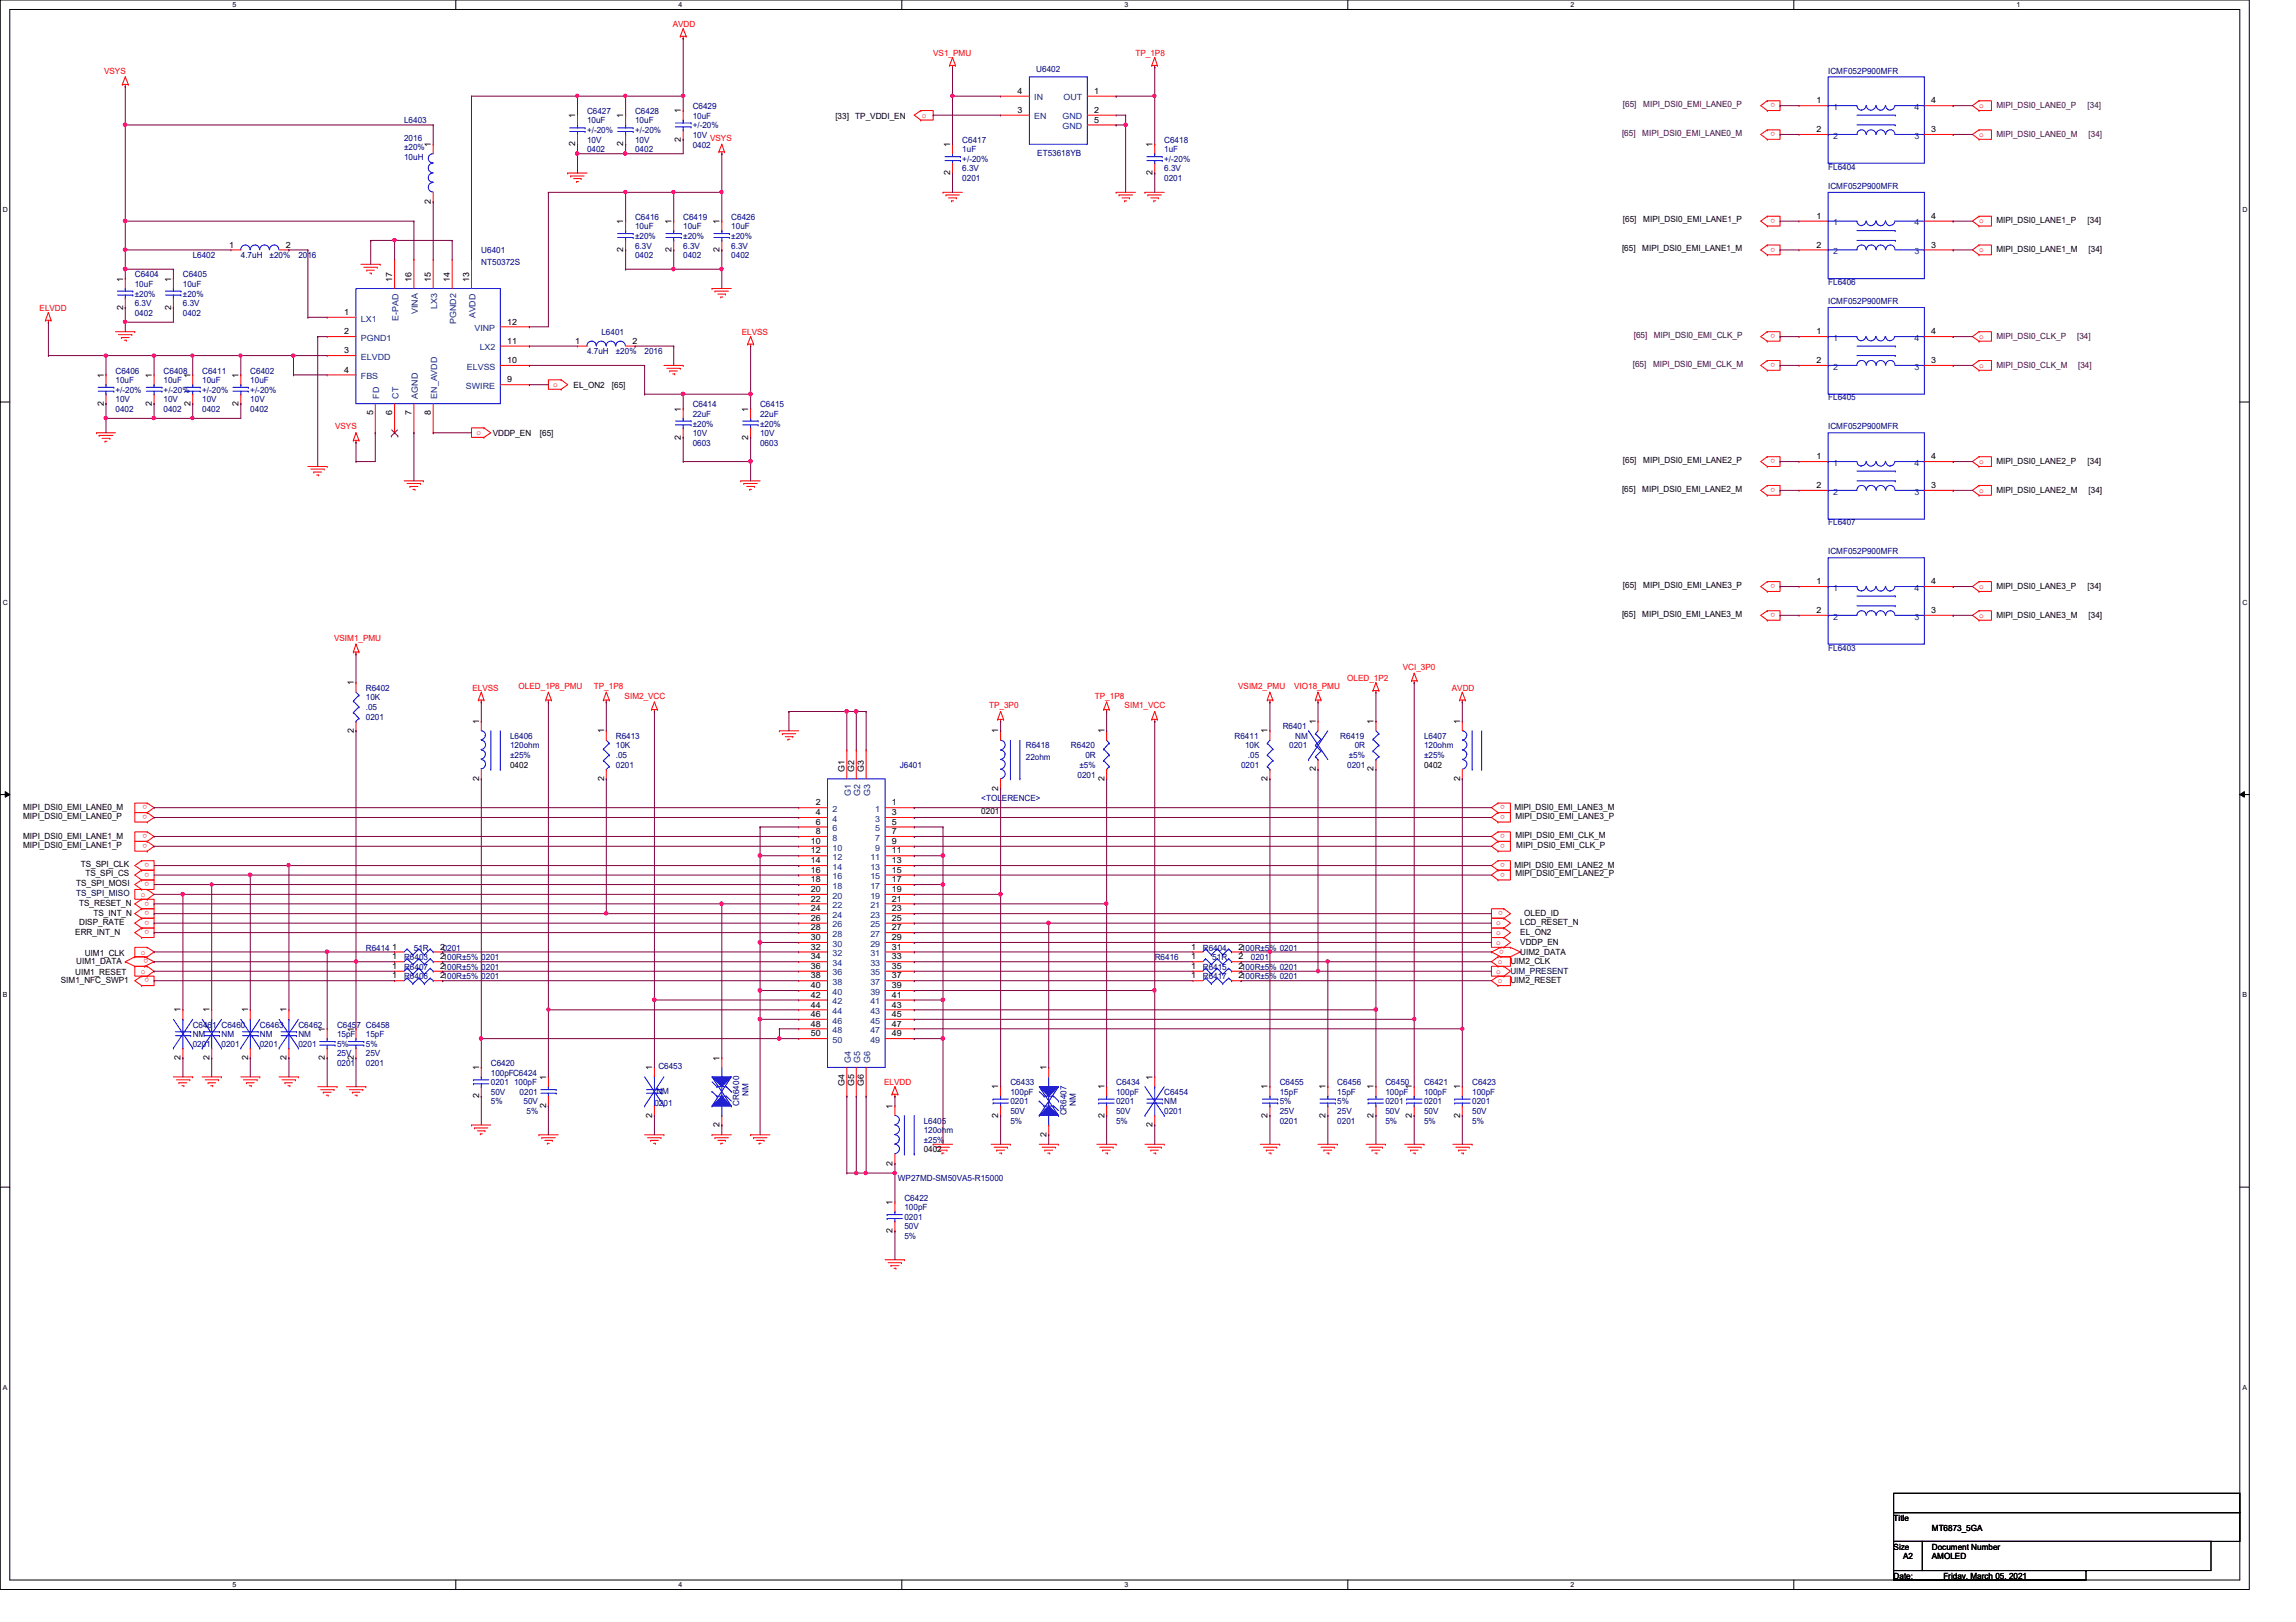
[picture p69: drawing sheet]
<svg xmlns="http://www.w3.org/2000/svg" width="297mm" height="210mm" viewBox="0 0 297 210" stroke-linecap="round" stroke-linejoin="round" font-family="sans-serif">
<defs><g id="words">
<g font-size="1.1" fill="#f00">
<text x="87" y="3.5">AVDD</text>
<text x="13.5" y="9.5">VSYS</text>
<text x="120.7" y="7.3">VS1_PMU</text>
<text x="146.9" y="7.3">TP_1P8</text>
<text x="119.2" y="15.2">o</text>
<text x="229.7" y="13.4" transform="rotate(180 229.7 13.4)">o</text>
<text x="229.7" y="17.1" transform="rotate(180 229.7 17.1)">o</text>
<text x="256" y="14">o</text>
<text x="256" y="17.7">o</text>
<text x="91.9" y="18.2">VSYS</text>
<text x="229.7" y="28.3" transform="rotate(180 229.7 28.3)">o</text>
<text x="256" y="28.9">o</text>
<text x="229.7" y="32" transform="rotate(180 229.7 32)">o</text>
<text x="256" y="32.6">o</text>
<text x="5.1" y="40.3">ELVDD</text>
<text x="96" y="43.3">ELVSS</text>
<text x="229.7" y="43.2" transform="rotate(180 229.7 43.2)">o</text>
<text x="229.7" y="47" transform="rotate(180 229.7 47)">o</text>
<text x="256" y="43.9">o</text>
<text x="256" y="47.6">o</text>
<text x="71.6" y="50.1">o</text>
<text x="43.3" y="55.5">VSYS</text>
<text x="61.6" y="56.3">o</text>
<text x="229.7" y="59.4" transform="rotate(180 229.7 59.4)">o</text>
<text x="229.7" y="63.2" transform="rotate(180 229.7 63.2)">o</text>
<text x="256" y="60">o</text>
<text x="256" y="63.8">o</text>
<text x="229.7" y="75.6" transform="rotate(180 229.7 75.6)">o</text>
<text x="256" y="76.2">o</text>
<text x="43.2" y="82.9">VSIM1_PMU</text>
<text x="229.7" y="79.3" transform="rotate(180 229.7 79.3)">o</text>
<text x="256" y="80">o</text>
<text x="61.1" y="89.4">ELVSS</text>
<text x="67.1" y="89.2">OLED_1P8_PMU</text>
<text x="76.8" y="89.2">TP_1P8</text>
<text x="160.2" y="89.2">VSIM2_PMU</text>
<text x="167.4" y="89.2">VIO18_PMU</text>
<text x="174.3" y="88.2">OLED_1P2</text>
<text x="181.5" y="86.7">VCI_3P0</text>
<text x="187.8" y="89.4">AVDD</text>
<text x="80.8" y="90.4">SIM2_VCC</text>
<text x="128" y="91.7">TP_3P0</text>
<text x="141.6" y="90.4">TP_1P8</text>
<text x="145.5" y="91.7">SIM1_VCC</text>
<text x="19" y="104.2" transform="rotate(180 19 104.2)">o</text>
<text x="19" y="105.5" transform="rotate(180 19 105.5)">o</text>
<text x="19" y="107.9" transform="rotate(180 19 107.9)">o</text>
<text x="194.7" y="104.2" transform="rotate(180 194.7 104.2)">o</text>
<text x="194.7" y="105.5" transform="rotate(180 194.7 105.5)">o</text>
<text x="194.7" y="107.9" transform="rotate(180 194.7 107.9)">o</text>
<text x="19" y="109.2" transform="rotate(180 19 109.2)">o</text>
<text x="19.3" y="111.7" transform="rotate(180 19.3 111.7)">o</text>
<text x="19.3" y="112.9" transform="rotate(180 19.3 112.9)">o</text>
<text x="194.7" y="109.2" transform="rotate(180 194.7 109.2)">o</text>
<text x="194.7" y="111.7" transform="rotate(180 194.7 111.7)">o</text>
<text x="194.7" y="112.9" transform="rotate(180 194.7 112.9)">o</text>
<text x="18.2" y="116">o</text>
<text x="19.3" y="114.2" transform="rotate(180 19.3 114.2)">o</text>
<text x="19.3" y="116.7" transform="rotate(180 19.3 116.7)">o</text>
<text x="19.3" y="117.9" transform="rotate(180 19.3 117.9)">o</text>
<text x="19.3" y="119.2" transform="rotate(180 19.3 119.2)">o</text>
<text x="193.5" y="119.8">o</text>
<text x="194.4" y="117.9" transform="rotate(180 194.4 117.9)">o</text>
<text x="18.2" y="123.5">o</text>
<text x="18.2" y="126">o</text>
<text x="19.2" y="124.1" transform="rotate(180 19.2 124.1)">o</text>
<text x="19.3" y="120.4" transform="rotate(180 19.3 120.4)">o</text>
<text x="193.5" y="121">o</text>
<text x="193.5" y="122.3">o</text>
<text x="193.5" y="126">o</text>
<text x="193.8" y="124.8">o</text>
<text x="194.6" y="122.9" transform="rotate(180 194.6 122.9)">o</text>
<text x="19.3" y="126.6" transform="rotate(180 19.3 126.6)">o</text>
<text x="193.8" y="127.3">o</text>
<text x="114.4" y="140.4">ELVDD</text>
</g>
<g font-size="1.1" fill="#000080">
<text x="134.1" y="9.3">U6402</text>
<text x="236.5" y="9.5">ICMF052P900MFR</text>
<text x="52.3" y="16">L6403</text>
<text x="75.9" y="14.7">C6427</text>
<text x="75.9" y="16">10uF</text>
<text x="75.9" y="17.2">+/-20%</text>
<text x="82.2" y="14.7">C6428</text>
<text x="82.2" y="16">10uF</text>
<text x="82.2" y="17.2">+/-20%</text>
<text x="89.6" y="14.1">C6429</text>
<text x="89.6" y="15.4">10uF</text>
<text x="89.6" y="17.9">10V</text>
<text x="89.6" y="16.6">+/-20%</text>
<text x="52.3" y="20.7">10uH</text>
<text x="52.3" y="19.5">±20%</text>
<text x="52.3" y="18.2">2016</text>
<text x="75.9" y="19.7">0402</text>
<text x="75.9" y="18.5">10V</text>
<text x="82.2" y="19.7">0402</text>
<text x="82.2" y="18.5">10V</text>
<text x="89.6" y="19.1">0402</text>
<text x="124.5" y="18.5">C6417</text>
<text x="124.5" y="19.7">1uF</text>
<text x="124.5" y="23.5">0201</text>
<text x="124.5" y="22.2">6.3V</text>
<text x="124.5" y="21">+/-20%</text>
<text x="134.2" y="20.2">ET53618YB</text>
<text x="150.6" y="18.5">C6418</text>
<text x="150.6" y="19.7">1uF</text>
<text x="150.6" y="23.5">0201</text>
<text x="150.6" y="22.2">6.3V</text>
<text x="150.6" y="21">+/-20%</text>
<text x="236.5" y="22">FL6404</text>
<text x="82.2" y="28.4">C6416</text>
<text x="82.2" y="29.7">10uF</text>
<text x="88.4" y="28.4">C6419</text>
<text x="88.4" y="29.7">10uF</text>
<text x="94.6" y="28.4">C6426</text>
<text x="94.6" y="29.7">10uF</text>
<text x="236.5" y="24.4">ICMF052P900MFR</text>
<text x="17.4" y="35.9">C6404</text>
<text x="23.7" y="35.9">C6405</text>
<text x="24.9" y="33.4">L6402</text>
<text x="31.2" y="33.4">4.7uH</text>
<text x="34.9" y="33.4">±20%</text>
<text x="38.6" y="33.4">2016</text>
<text x="62.3" y="32.8">U6401</text>
<text x="62.3" y="34.3">NT50372S</text>
<text x="82.2" y="33.4">0402</text>
<text x="82.2" y="32.2">6.3V</text>
<text x="82.2" y="30.9">±20%</text>
<text x="88.4" y="33.4">0402</text>
<text x="88.4" y="32.2">6.3V</text>
<text x="88.4" y="30.9">±20%</text>
<text x="94.6" y="33.4">0402</text>
<text x="94.6" y="32.2">6.3V</text>
<text x="94.6" y="30.9">±20%</text>
<text x="17.4" y="37.1">10uF</text>
<text x="17.4" y="40.9">0402</text>
<text x="17.4" y="39.6">6.3V</text>
<text x="17.4" y="38.4">±20%</text>
<text x="23.7" y="37.1">10uF</text>
<text x="23.7" y="40.9">0402</text>
<text x="23.7" y="39.6">6.3V</text>
<text x="23.7" y="38.4">±20%</text>
<text x="236.5" y="39.4">ICMF052P900MFR</text>
<text x="236.5" y="36.9">FL6406</text>
<text x="75.9" y="45.8">4.7uH</text>
<text x="77.8" y="43.3">L6401</text>
<text x="79.7" y="45.8">±20%</text>
<text x="83.4" y="45.8">2016</text>
<text x="14.9" y="48.3">C6406</text>
<text x="14.9" y="49.6">10uF</text>
<text x="14.9" y="53.3">0402</text>
<text x="14.9" y="52.1">10V</text>
<text x="14.9" y="50.8">+/-20%</text>
<text x="21.2" y="48.3">C6408</text>
<text x="21.2" y="49.6">10uF</text>
<text x="21.2" y="53.3">0402</text>
<text x="21.2" y="52.1">10V</text>
<text x="21.2" y="50.8">+/-20%</text>
<text x="26.2" y="48.3">C6411</text>
<text x="26.2" y="49.6">10uF</text>
<text x="26.2" y="53.3">0402</text>
<text x="26.2" y="52.1">10V</text>
<text x="26.2" y="50.8">+/-20%</text>
<text x="32.4" y="48.3">C6402</text>
<text x="32.4" y="49.6">10uF</text>
<text x="32.4" y="53.3">0402</text>
<text x="32.4" y="52.1">10V</text>
<text x="32.4" y="50.8">+/-20%</text>
<text x="89.6" y="52.7">C6414</text>
<text x="89.6" y="53.9">22uF</text>
<text x="98.3" y="52.7">C6415</text>
<text x="98.3" y="53.9">22uF</text>
<text x="236.5" y="51.8">FL6405</text>
<text x="89.6" y="57.7">0603</text>
<text x="89.6" y="56.4">10V</text>
<text x="89.6" y="55.2">±20%</text>
<text x="98.3" y="57.7">0603</text>
<text x="98.3" y="56.4">10V</text>
<text x="98.3" y="55.2">±20%</text>
<text x="236.5" y="55.5">ICMF052P900MFR</text>
<text x="236.5" y="68">FL6407</text>
<text x="236.5" y="71.8">ICMF052P900MFR</text>
<text x="47.3" y="89.4">R6402</text>
<text x="236.5" y="84.2">FL6403</text>
<text x="47.3" y="90.6">10K</text>
<text x="47.3" y="91.9">.05</text>
<text x="47.3" y="93.1">0201</text>
<text x="66" y="95.6">L6406</text>
<text x="79.7" y="95.6">R6413</text>
<text x="159.7" y="95.6">R6411</text>
<text x="165.9" y="94.4">R6401</text>
<text x="167.6" y="95.6">NM</text>
<text x="173.4" y="95.6">R6419</text>
<text x="184.2" y="95.6">L6407</text>
<text x="66" y="96.9">120ohm</text>
<text x="66" y="98.1">±25%</text>
<text x="79.7" y="96.9">10K</text>
<text x="79.7" y="98.1">.05</text>
<text x="79.7" y="99.4">0201</text>
<text x="116.4" y="99.4">J6401</text>
<text x="132.7" y="96.9">R6418</text>
<text x="132.7" y="98.4">22ohm</text>
<text x="138.6" y="96.9">R6420</text>
<text x="139.4" y="100.6">0201</text>
<text x="139.7" y="99.4">±5%</text>
<text x="140.4" y="98.1">0R</text>
<text x="160.6" y="99.4">0201</text>
<text x="161.1" y="96.9">10K</text>
<text x="161.5" y="98.1">.05</text>
<text x="166.8" y="96.9">0201</text>
<text x="174.3" y="99.4">0201</text>
<text x="174.5" y="98.1">±5%</text>
<text x="175.3" y="96.9">0R</text>
<text x="184.2" y="96.9">120ohm</text>
<text x="184.2" y="98.1">±25%</text>
<text x="127" y="103.7">&lt;TOLERENCE&gt;</text>
<text x="47.3" y="123">R6414</text>
<text x="52.3" y="125.5">R6407</text>
<text x="52.3" y="124.2">R6403</text>
<text x="53.5" y="123">51R</text>
<text x="149.4" y="124.2">R6416</text>
<text x="155.6" y="125.5">R6415</text>
<text x="155.6" y="123">R6404</text>
<text x="156.8" y="124.2">51R</text>
<text x="161.8" y="124.2">0201</text>
<text x="52.3" y="126.7">R6406</text>
<text x="155.6" y="126.7">R6417</text>
<text x="24.9" y="133">C6461 C6460</text>
<text x="24.9" y="134.2">NM</text>
<text x="24.9" y="135.5">0201</text>
<text x="28.7" y="134.2">NM</text>
<text x="28.7" y="135.5">0201</text>
<text x="33.6" y="133">C6463</text>
<text x="33.6" y="134.2">NM</text>
<text x="33.6" y="135.5">0201</text>
<text x="38.6" y="133">C6462</text>
<text x="38.6" y="134.2">NM</text>
<text x="38.6" y="135.5">0201</text>
<text x="43.6" y="133">C6457 C6458</text>
<text x="43.6" y="134.2">15pF</text>
<text x="43.6" y="138">0201</text>
<text x="43.6" y="136.7">25V</text>
<text x="43.6" y="135.5">5%</text>
<text x="47.3" y="134.2">15pF</text>
<text x="47.3" y="138">0201</text>
<text x="47.3" y="136.7">25V</text>
<text x="47.3" y="135.5">5%</text>
<text x="63.5" y="138">C6420</text>
<text x="63.5" y="139.2">100pFC6424</text>
<text x="63.5" y="140.4">0201</text>
<text x="63.5" y="141.7">50V</text>
<text x="63.5" y="142.9">5%</text>
<text x="66.5" y="140.4">100pF</text>
<text x="67.2" y="141.7">0201</text>
<text x="67.7" y="142.9">50V</text>
<text x="84.7" y="143.2">0201</text>
<text x="84.9" y="141.6">NM</text>
<text x="85.2" y="138.3">C6453</text>
<text x="95.6" y="143.1" transform="rotate(-90 95.6 143.1)">CR6400</text>
<text x="96.9" y="141.9" transform="rotate(-90 96.9 141.9)">NM</text>
<text x="130.7" y="140.4">C6433</text>
<text x="130.7" y="141.7">100pF</text>
<text x="130.7" y="142.9">0201</text>
<text x="139.2" y="143.1" transform="rotate(-90 139.2 143.1)">NM</text>
<text x="144.4" y="140.4">C6434</text>
<text x="144.4" y="141.7">100pF</text>
<text x="144.4" y="142.9">0201</text>
<text x="150.6" y="141.7">C6454</text>
<text x="150.6" y="142.9">NM</text>
<text x="165.6" y="140.4">C6455</text>
<text x="165.6" y="141.7">15pF</text>
<text x="165.6" y="142.9">5%</text>
<text x="173" y="140.4">C6456</text>
<text x="173" y="141.7">15pF</text>
<text x="173" y="142.9">5%</text>
<text x="179.2" y="140.4">C6450</text>
<text x="179.2" y="141.7">100pF</text>
<text x="179.2" y="142.9">0201</text>
<text x="184.2" y="140.4">C6421</text>
<text x="184.2" y="141.7">100pF</text>
<text x="184.2" y="142.9">0201</text>
<text x="190.5" y="140.4">C6423</text>
<text x="190.5" y="141.7">100pF</text>
<text x="190.5" y="142.9">0201</text>
<text x="68.1" y="144.2">5%</text>
<text x="119.5" y="145.4">L6405</text>
<text x="119.5" y="146.6">120ohm</text>
<text x="119.5" y="147.9">±25%</text>
<text x="130.7" y="144.2">50V</text>
<text x="130.7" y="145.4">5%</text>
<text x="138" y="144.4" transform="rotate(-90 138 144.4)">CR6407</text>
<text x="144.4" y="144.2">50V</text>
<text x="144.4" y="145.4">5%</text>
<text x="150.6" y="144.2">0201</text>
<text x="165.6" y="145.4">0201</text>
<text x="165.6" y="144.2">25V</text>
<text x="173" y="145.4">0201</text>
<text x="173" y="144.2">25V</text>
<text x="179.2" y="144.2">50V</text>
<text x="179.2" y="145.4">5%</text>
<text x="184.2" y="144.2">50V</text>
<text x="184.2" y="145.4">5%</text>
<text x="190.5" y="144.2">50V</text>
<text x="190.5" y="145.4">5%</text>
<text x="116.2" y="152.9">WP27MD-SM50VA5-R15000</text>
<text x="117" y="155.4">C6422</text>
<text x="117" y="156.6">100pF</text>
<text x="117" y="157.9">0201</text>
<text x="117" y="159.1">50V</text>
<text x="117" y="160.4">5%</text>
</g>
<g font-size="1.1">
<text x="74.4" y="15.3" transform="rotate(-90 74.4 15.3)">1</text>
<text x="80.6" y="15.3" transform="rotate(-90 80.6 15.3)">1</text>
<text x="88.1" y="14.6" transform="rotate(-90 88.1 14.6)">1</text>
<text x="108.1" y="15.4">[33]</text>
<text x="110.7" y="15.4">TP_VDDI_EN</text>
<text x="131.7" y="14.6">3</text>
<text x="131.7" y="12.1">4</text>
<text x="141.6" y="12.1">1</text>
<text x="141.6" y="14.6">2</text>
<text x="141.6" y="15.9">5</text>
<text x="235" y="13.4">1</text>
<text x="235" y="17.1">2</text>
<text x="249.8" y="17.1">3</text>
<text x="249.8" y="13.4">4</text>
<text x="55.7" y="19" transform="rotate(-90 55.7 19)">1</text>
<text x="74.4" y="18.9" transform="rotate(-90 74.4 18.9)">2</text>
<text x="80.6" y="18.9" transform="rotate(-90 80.6 18.9)">2</text>
<text x="88.1" y="18.3" transform="rotate(-90 88.1 18.3)">2</text>
<text x="122.9" y="22.6" transform="rotate(-90 122.9 22.6)">2</text>
<text x="122.9" y="19" transform="rotate(-90 122.9 19)">1</text>
<text x="149.1" y="22.6" transform="rotate(-90 149.1 22.6)">2</text>
<text x="149.1" y="19" transform="rotate(-90 149.1 19)">1</text>
<text x="55.7" y="26.4" transform="rotate(-90 55.7 26.4)">2</text>
<text x="80.6" y="29" transform="rotate(-90 80.6 29)">1</text>
<text x="86.9" y="29" transform="rotate(-90 86.9 29)">1</text>
<text x="93.1" y="29" transform="rotate(-90 93.1 29)">1</text>
<text x="210" y="28.8">[65]</text>
<text x="212.6" y="28.8">MIPI_DSI0_EMI_LANE1_P</text>
<text x="235" y="28.3">1</text>
<text x="249.8" y="28.3">4</text>
<text x="258.3" y="28.9">MIPI_DSI0_LANE1_P</text>
<text x="270.1" y="28.9">[34]</text>
<text x="29.6" y="32">1</text>
<text x="37" y="32">2</text>
<text x="80.6" y="32.6" transform="rotate(-90 80.6 32.6)">2</text>
<text x="86.9" y="32.6" transform="rotate(-90 86.9 32.6)">2</text>
<text x="93.1" y="32.6" transform="rotate(-90 93.1 32.6)">2</text>
<text x="209.8" y="32.5">[65]</text>
<text x="212.5" y="32.5">MIPI_DSI0_EMI_LANE1_M</text>
<text x="235" y="32">2</text>
<text x="249.8" y="32">3</text>
<text x="258.3" y="32.6">MIPI_DSI0_LANE1_M</text>
<text x="270.2" y="32.6">[34]</text>
<text x="15.9" y="40.1" transform="rotate(-90 15.9 40.1)">2</text>
<text x="15.9" y="36.4" transform="rotate(-90 15.9 36.4)">1</text>
<text x="22.1" y="40.1" transform="rotate(-90 22.1 40.1)">2</text>
<text x="22.1" y="36.4" transform="rotate(-90 22.1 36.4)">1</text>
<text x="44.5" y="40.8">1</text>
<text x="50.8" y="36.4" transform="rotate(-90 50.8 36.4)">17</text>
<text x="53.3" y="36.4" transform="rotate(-90 53.3 36.4)">16</text>
<text x="55.7" y="36.4" transform="rotate(-90 55.7 36.4)">15</text>
<text x="58.2" y="36.4" transform="rotate(-90 58.2 36.4)">14</text>
<text x="60.7" y="36.4" transform="rotate(-90 60.7 36.4)">13</text>
<text x="65.6" y="42">12</text>
<text x="44.5" y="43.3">2</text>
<text x="44.5" y="45.7">3</text>
<text x="65.6" y="44.5">11</text>
<text x="65.6" y="47">10</text>
<text x="74.4" y="44.5">1</text>
<text x="81.8" y="44.5">2</text>
<text x="235" y="43.3">1</text>
<text x="235" y="47">2</text>
<text x="249.8" y="47">3</text>
<text x="249.8" y="43.3">4</text>
<text x="13.4" y="52.5" transform="rotate(-90 13.4 52.5)">2</text>
<text x="13.4" y="48.9" transform="rotate(-90 13.4 48.9)">1</text>
<text x="19.6" y="52.5" transform="rotate(-90 19.6 52.5)">2</text>
<text x="19.6" y="48.9" transform="rotate(-90 19.6 48.9)">1</text>
<text x="24.6" y="52.5" transform="rotate(-90 24.6 52.5)">2</text>
<text x="24.6" y="48.9" transform="rotate(-90 24.6 48.9)">1</text>
<text x="30.9" y="52.5" transform="rotate(-90 30.9 52.5)">2</text>
<text x="30.9" y="48.9" transform="rotate(-90 30.9 48.9)">1</text>
<text x="44.5" y="48.2">4</text>
<text x="48.3" y="53.8" transform="rotate(-90 48.3 53.8)">5</text>
<text x="50.8" y="53.8" transform="rotate(-90 50.8 53.8)">6</text>
<text x="53.3" y="53.8" transform="rotate(-90 53.3 53.8)">7</text>
<text x="55.7" y="53.8" transform="rotate(-90 55.7 53.8)">8</text>
<text x="65.6" y="49.5">9</text>
<text x="74.2" y="50.2">EL_ON2</text>
<text x="79.2" y="50.2">[65]</text>
<text x="88.1" y="53.3" transform="rotate(-90 88.1 53.3)">1</text>
<text x="96.8" y="53.3" transform="rotate(-90 96.8 53.3)">1</text>
<text x="63.8" y="56.4">VDDP_EN</text>
<text x="69.8" y="56.4">[65]</text>
<text x="88.1" y="56.9" transform="rotate(-90 88.1 56.9)">2</text>
<text x="96.8" y="56.9" transform="rotate(-90 96.8 56.9)">2</text>
<text x="210" y="59.9">[65]</text>
<text x="212.6" y="59.9">MIPI_DSI0_EMI_LANE2_P</text>
<text x="235" y="59.4">1</text>
<text x="249.8" y="59.4">4</text>
<text x="209.8" y="63.6">[65]</text>
<text x="212.5" y="63.6">MIPI_DSI0_EMI_LANE2_M</text>
<text x="235" y="63.2">2</text>
<text x="249.8" y="63.2">3</text>
<text x="258.3" y="60">MIPI_DSI0_LANE2_P</text>
<text x="258.3" y="63.8">MIPI_DSI0_LANE2_M</text>
<text x="270.1" y="60">[34]</text>
<text x="270.2" y="63.8">[34]</text>
<text x="210" y="76.1">[65]</text>
<text x="212.6" y="76.1">MIPI_DSI0_EMI_LANE3_P</text>
<text x="235" y="75.6">1</text>
<text x="249.8" y="75.6">4</text>
<text x="258.3" y="76.2">MIPI_DSI0_LANE3_P</text>
<text x="270.1" y="76.2">[34]</text>
<text x="209.8" y="79.8">[65]</text>
<text x="212.5" y="79.8">MIPI_DSI0_EMI_LANE3_M</text>
<text x="235" y="79.3">2</text>
<text x="249.8" y="79.3">3</text>
<text x="258.3" y="80">MIPI_DSI0_LANE3_M</text>
<text x="270.2" y="80">[34]</text>
<text x="45.8" y="88.7" transform="rotate(-90 45.8 88.7)">1</text>
<text x="45.8" y="94.9" transform="rotate(-90 45.8 94.9)">2</text>
<text x="62" y="93.7" transform="rotate(-90 62 93.7)">1</text>
<text x="78.1" y="94.9" transform="rotate(-90 78.1 94.9)">1</text>
<text x="129.2" y="94.9" transform="rotate(-90 129.2 94.9)">1</text>
<text x="142.9" y="94.9" transform="rotate(-90 142.9 94.9)">1</text>
<text x="164" y="94.9" transform="rotate(-90 164 94.9)">1</text>
<text x="170.2" y="93.7" transform="rotate(-90 170.2 93.7)">1</text>
<text x="177.7" y="93.7" transform="rotate(-90 177.7 93.7)">1</text>
<text x="188.9" y="93.7" transform="rotate(-90 188.9 93.7)">1</text>
<text x="62" y="101.1" transform="rotate(-90 62 101.1)">2</text>
<text x="66" y="99.4">0402</text>
<text x="78.1" y="101.1" transform="rotate(-90 78.1 101.1)">2</text>
<text x="109.3" y="99.9" transform="rotate(-90 109.3 99.9)">G1</text>
<text x="110.5" y="99.9" transform="rotate(-90 110.5 99.9)">G2</text>
<text x="111.8" y="99.9" transform="rotate(-90 111.8 99.9)">G3</text>
<text x="142.9" y="101.1" transform="rotate(-90 142.9 101.1)">2</text>
<text x="164" y="101.1" transform="rotate(-90 164 101.1)">2</text>
<text x="170.2" y="99.8" transform="rotate(-90 170.2 99.8)">2</text>
<text x="177.7" y="99.8" transform="rotate(-90 177.7 99.8)">2</text>
<text x="184.2" y="99.4">0402</text>
<text x="188.9" y="101.1" transform="rotate(-90 188.9 101.1)">2</text>
<text x="3" y="104.9">MIPI_DSI0_EMI_LANE0_M</text>
<text x="3" y="106">MIPI_DSI0_EMI_LANE0_P</text>
<text x="105.5" y="104.2">2</text>
<text x="105.5" y="105.5">4</text>
<text x="105.5" y="106.7">6</text>
<text x="105.5" y="107.9">8</text>
<text x="115.4" y="104.2">1</text>
<text x="115.4" y="105.5">3</text>
<text x="115.4" y="106.7">5</text>
<text x="115.4" y="107.9">7</text>
<text x="127" y="105.3">0201</text>
<text x="129.2" y="102.3" transform="rotate(-90 129.2 102.3)">2</text>
<text x="195.9" y="104.9">MIPI_DSI0_EMI_LANE3_M</text>
<text x="196" y="106">MIPI_DSI0_EMI_LANE3_P</text>
<text x="3" y="108.6">MIPI_DSI0_EMI_LANE1_M</text>
<text x="3" y="109.7">MIPI_DSI0_EMI_LANE1_P</text>
<text x="10.5" y="112.2">TS_SPI_CLK</text>
<text x="11" y="113.4">TS_SPI_CS</text>
<text x="104.9" y="109.2">10</text>
<text x="104.9" y="110.4">12</text>
<text x="104.9" y="111.7">14</text>
<text x="104.9" y="112.9">16</text>
<text x="115.4" y="110.4">11</text>
<text x="115.4" y="111.7">13</text>
<text x="115.4" y="112.9">15</text>
<text x="115.4" y="109.2">9</text>
<text x="195.9" y="112.3">MIPI_DSI0_EMI_LANE2_M</text>
<text x="196" y="108.5">MIPI_DSI0_EMI_CLK_M</text>
<text x="196" y="113.4">MIPI_DSI0_EMI_LANE2_P</text>
<text x="196.2" y="109.7">MIPI_DSI0_EMI_CLK_P</text>
<text x="9.9" y="114.7">TS_SPI_MOSI</text>
<text x="10.2" y="117.3">TS_RESET_N</text>
<text x="10.2" y="119.8">DISP_RATE</text>
<text x="12.1" y="118.5">TS_INT_N</text>
<text x="104.9" y="114.2">18</text>
<text x="104.9" y="115.4">20</text>
<text x="104.9" y="116.7">22</text>
<text x="104.9" y="117.9">24</text>
<text x="104.9" y="119.2">26</text>
<text x="115.4" y="114.2">17</text>
<text x="115.4" y="115.4">19</text>
<text x="115.4" y="116.7">21</text>
<text x="115.4" y="117.9">23</text>
<text x="115.4" y="119.2">25</text>
<text x="196.7" y="119.8">LCD_RESET_N</text>
<text x="197.2" y="118.5">OLED_ID</text>
<text x="9.7" y="121">ERR_INT_N</text>
<text x="9.9" y="124.8">UIM1_DATA</text>
<text x="11" y="123.7">UIM1_CLK</text>
<text x="50.8" y="122.9">1</text>
<text x="50.8" y="125.4">1</text>
<text x="50.8" y="124.2">1</text>
<text x="56.9" y="122.9">20201</text>
<text x="56.9" y="125.4">2100R±5% 0201</text>
<text x="56.9" y="124.2">2100R±5% 0201</text>
<text x="104.9" y="120.4">28</text>
<text x="104.9" y="121.7">30</text>
<text x="104.9" y="122.9">32</text>
<text x="104.9" y="124.2">34</text>
<text x="104.9" y="125.4">36</text>
<text x="115.4" y="120.4">27</text>
<text x="115.4" y="121.7">29</text>
<text x="115.4" y="122.9">31</text>
<text x="115.4" y="124.2">33</text>
<text x="115.4" y="125.4">35</text>
<text x="154.1" y="125.4">1</text>
<text x="154.1" y="122.9">1</text>
<text x="154.1" y="124.2">1</text>
<text x="160.2" y="125.4">2100R±5% 0201</text>
<text x="160.2" y="122.9">2100R±5% 0201</text>
<text x="160.2" y="124.2">2</text>
<text x="195.4" y="124.8">UIM2_CLK</text>
<text x="196.7" y="121">EL_ON2</text>
<text x="196.7" y="122.3">VDDP_EN</text>
<text x="196.7" y="123.5">UIM2_DATA</text>
<text x="7.9" y="127.3">SIM1_NFC_SWP1</text>
<text x="9.7" y="126.1">UIM1_RESET</text>
<text x="23.4" y="131" transform="rotate(-90 23.4 131)">1</text>
<text x="27.1" y="131" transform="rotate(-90 27.1 131)">1</text>
<text x="32.1" y="131" transform="rotate(-90 32.1 131)">1</text>
<text x="37.1" y="131" transform="rotate(-90 37.1 131)">1</text>
<text x="50.8" y="126.6">1</text>
<text x="56.9" y="126.6">2100R±5% 0201</text>
<text x="104.9" y="126.6">38</text>
<text x="104.9" y="127.9">40</text>
<text x="104.9" y="129.1">42</text>
<text x="104.9" y="130.4">44</text>
<text x="104.9" y="131.6">46</text>
<text x="115.4" y="126.6">37</text>
<text x="115.4" y="127.9">39</text>
<text x="115.4" y="129.1">41</text>
<text x="115.4" y="130.4">43</text>
<text x="115.4" y="131.6">45</text>
<text x="154.1" y="126.6">1</text>
<text x="160.2" y="126.6">2100R±5% 0201</text>
<text x="195.4" y="127.3">UIM2_RESET</text>
<text x="23.4" y="137.2" transform="rotate(-90 23.4 137.2)">2</text>
<text x="27.1" y="137.2" transform="rotate(-90 27.1 137.2)">2</text>
<text x="32.1" y="137.2" transform="rotate(-90 32.1 137.2)">2</text>
<text x="37.1" y="137.2" transform="rotate(-90 37.1 137.2)">2</text>
<text x="42" y="137.2" transform="rotate(-90 42 137.2)">2</text>
<text x="42" y="133.5" transform="rotate(-90 42 133.5)">1</text>
<text x="45.8" y="137.2" transform="rotate(-90 45.8 137.2)">2</text>
<text x="45.8" y="133.5" transform="rotate(-90 45.8 133.5)">1</text>
<text x="93.1" y="137.2" transform="rotate(-90 93.1 137.2)">1</text>
<text x="104.9" y="132.8">48</text>
<text x="104.9" y="134.1">50</text>
<text x="115.4" y="132.8">47</text>
<text x="115.4" y="134.1">49</text>
<text x="62" y="142.2" transform="rotate(-90 62 142.2)">2</text>
<text x="62" y="138.5" transform="rotate(-90 62 138.5)">1</text>
<text x="70.7" y="143.4" transform="rotate(-90 70.7 143.4)">2</text>
<text x="70.7" y="139.7" transform="rotate(-90 70.7 139.7)">1</text>
<text x="84.4" y="138.5" transform="rotate(-90 84.4 138.5)">1</text>
<text x="109.3" y="140.5" transform="rotate(-90 109.3 140.5)">G4</text>
<text x="110.5" y="140.5" transform="rotate(-90 110.5 140.5)">G5</text>
<text x="111.8" y="140.5" transform="rotate(-90 111.8 140.5)">G6</text>
<text x="115.5" y="143.5" transform="rotate(-90 115.5 143.5)">1</text>
<text x="129.2" y="141" transform="rotate(-90 129.2 141)">1</text>
<text x="135.4" y="138.5" transform="rotate(-90 135.4 138.5)">1</text>
<text x="142.9" y="141" transform="rotate(-90 142.9 141)">1</text>
<text x="149.1" y="139.7" transform="rotate(-90 149.1 139.7)">1</text>
<text x="164" y="141" transform="rotate(-90 164 141)">1</text>
<text x="171.5" y="141" transform="rotate(-90 171.5 141)">1</text>
<text x="177.7" y="141" transform="rotate(-90 177.7 141)">1</text>
<text x="182.7" y="141" transform="rotate(-90 182.7 141)">1</text>
<text x="188.9" y="141" transform="rotate(-90 188.9 141)">1</text>
<text x="84.4" y="144.7" transform="rotate(-90 84.4 144.7)">2</text>
<text x="93.1" y="145.9" transform="rotate(-90 93.1 145.9)">2</text>
<text x="119.5" y="149.1">0402</text>
<text x="129.2" y="144.7" transform="rotate(-90 129.2 144.7)">2</text>
<text x="135.4" y="147.1" transform="rotate(-90 135.4 147.1)">2</text>
<text x="142.9" y="144.7" transform="rotate(-90 142.9 144.7)">2</text>
<text x="149.1" y="145.9" transform="rotate(-90 149.1 145.9)">2</text>
<text x="164" y="144.7" transform="rotate(-90 164 144.7)">2</text>
<text x="171.5" y="144.7" transform="rotate(-90 171.5 144.7)">2</text>
<text x="177.7" y="144.7" transform="rotate(-90 177.7 144.7)">2</text>
<text x="182.7" y="144.7" transform="rotate(-90 182.7 144.7)">2</text>
<text x="188.9" y="144.7" transform="rotate(-90 188.9 144.7)">2</text>
<text x="115.5" y="155.9" transform="rotate(-90 115.5 155.9)">1</text>
<text x="115.5" y="150.9" transform="rotate(-90 115.5 150.9)">2</text>
<text x="115.5" y="159.6" transform="rotate(-90 115.5 159.6)">2</text>
<text x="245" y="196.8">Title</text>
<text x="245" y="200.5">Size</text>
<text x="246.2" y="201.8">A2</text>
<text x="249.9" y="200.5">Document Number</text>
<text x="249.9" y="201.8">AMOLED</text>
<text x="249.9" y="198.1">MT6873_5GA</text>
<text x="245" y="204.3">Date:</text>
<text x="251.4" y="204.3">Friday, March 05, 2021</text>
</g>
<g font-size="1.1" fill="#004080">
<text x="133.8" y="15.5">EN</text>
<text x="133.8" y="13">IN</text>
<text x="137.5" y="15.5">GND</text>
<text x="137.5" y="16.7">GND</text>
<text x="137.6" y="13">OUT</text>
<text x="237.1" y="14.2">1</text>
<text x="237.1" y="17.9">2</text>
<text x="247.7" y="17.9">3</text>
<text x="247.7" y="14.2">4</text>
<text x="237.1" y="29.2">1</text>
<text x="247.7" y="29.2">4</text>
<text x="237.1" y="32.9">2</text>
<text x="247.7" y="32.9">3</text>
<text x="46.7" y="41.6">LX1</text>
<text x="51.6" y="41.5" transform="rotate(-90 51.6 41.5)">E-PAD</text>
<text x="54.1" y="40.7" transform="rotate(-90 54.1 40.7)">VINA</text>
<text x="56.6" y="40" transform="rotate(-90 56.6 40)">LX3</text>
<text x="59" y="42" transform="rotate(-90 59 42)">PGND2</text>
<text x="61.5" y="41.2" transform="rotate(-90 61.5 41.2)">AVDD</text>
<text x="46.7" y="44.1">PGND1</text>
<text x="46.7" y="46.6">ELVDD</text>
<text x="60.4" y="47.8">ELVSS</text>
<text x="61.4" y="42.8">VINP</text>
<text x="62.1" y="45.3">LX2</text>
<text x="237.1" y="44.1">1</text>
<text x="237.1" y="47.8">2</text>
<text x="247.7" y="47.8">3</text>
<text x="247.7" y="44.1">4</text>
<text x="46.7" y="49.1">FBS</text>
<text x="49.1" y="51.6" transform="rotate(-90 49.1 51.6)">FD</text>
<text x="51.6" y="51.6" transform="rotate(-90 51.6 51.6)">CT</text>
<text x="54.1" y="51.6" transform="rotate(-90 54.1 51.6)">AGND</text>
<text x="56.6" y="51.6" transform="rotate(-90 56.6 51.6)">EN_AVDD</text>
<text x="60.3" y="50.3">SWIRE</text>
<text x="237.1" y="60.3">1</text>
<text x="237.1" y="64">2</text>
<text x="247.7" y="64">3</text>
<text x="247.7" y="60.3">4</text>
<text x="237.1" y="76.5">1</text>
<text x="247.7" y="76.5">4</text>
<text x="237.1" y="80.2">2</text>
<text x="247.7" y="80.2">3</text>
<text x="107.7" y="105.1">2</text>
<text x="107.7" y="106.3">4</text>
<text x="107.7" y="107.6">6</text>
<text x="110.1" y="103" transform="rotate(-90 110.1 103)">G1</text>
<text x="111.3" y="103" transform="rotate(-90 111.3 103)">G2</text>
<text x="112.6" y="103" transform="rotate(-90 112.6 103)">G3</text>
<text x="113.2" y="105.1">1</text>
<text x="113.2" y="106.3">3</text>
<text x="113.2" y="107.6">5</text>
<text x="107.7" y="108.8">8</text>
<text x="107.7" y="110.1">10</text>
<text x="107.7" y="111.3">12</text>
<text x="107.7" y="112.6">14</text>
<text x="107.7" y="113.8">16</text>
<text x="112.6" y="111.3">11</text>
<text x="112.6" y="112.6">13</text>
<text x="112.6" y="113.8">15</text>
<text x="113.2" y="108.8">7</text>
<text x="113.2" y="110.1">9</text>
<text x="107.7" y="115">18</text>
<text x="107.7" y="116.3">20</text>
<text x="107.7" y="117.5">22</text>
<text x="107.7" y="118.8">24</text>
<text x="112.6" y="115">17</text>
<text x="112.6" y="116.3">19</text>
<text x="112.6" y="117.5">21</text>
<text x="112.6" y="118.8">23</text>
<text x="107.7" y="120">26</text>
<text x="107.7" y="121.2">28</text>
<text x="107.7" y="122.5">30</text>
<text x="107.7" y="123.7">32</text>
<text x="107.7" y="125">34</text>
<text x="112.6" y="120">25</text>
<text x="112.6" y="121.2">27</text>
<text x="112.6" y="122.5">29</text>
<text x="112.6" y="123.7">31</text>
<text x="112.6" y="125">33</text>
<text x="107.7" y="126.2">36</text>
<text x="107.7" y="127.5">38</text>
<text x="107.7" y="128.7">40</text>
<text x="107.7" y="130">42</text>
<text x="107.7" y="131.2">44</text>
<text x="112.6" y="126.2">35</text>
<text x="112.6" y="127.5">37</text>
<text x="112.6" y="128.7">39</text>
<text x="112.6" y="130">41</text>
<text x="112.6" y="131.2">43</text>
<text x="107.7" y="132.5">46</text>
<text x="107.7" y="133.7">48</text>
<text x="107.7" y="135">50</text>
<text x="110.1" y="137.5" transform="rotate(-90 110.1 137.5)">G4</text>
<text x="111.3" y="137.5" transform="rotate(-90 111.3 137.5)">G5</text>
<text x="112.6" y="137.5" transform="rotate(-90 112.6 137.5)">G6</text>
<text x="112.6" y="132.5">45</text>
<text x="112.6" y="133.7">47</text>
<text x="112.6" y="135">49</text>
</g>
<g font-size="1.1" fill="#400040">
<text x="209.8" y="17.6">[65]</text>
<text x="210" y="13.8">[65]</text>
<text x="212.5" y="17.6">MIPI_DSI0_EMI_LANE0_M</text>
<text x="212.6" y="13.8">MIPI_DSI0_EMI_LANE0_P</text>
<text x="258.3" y="14">MIPI_DSI0_LANE0_P</text>
<text x="258.3" y="17.7">MIPI_DSI0_LANE0_M</text>
<text x="270.1" y="14">[34]</text>
<text x="270.2" y="17.7">[34]</text>
<text x="211.2" y="47.5">[65]</text>
<text x="211.4" y="43.7">[65]</text>
<text x="213.9" y="47.5">MIPI_DSI0_EMI_CLK_M</text>
<text x="213.9" y="43.7">MIPI_DSI0_EMI_CLK_P</text>
<text x="258.3" y="43.9">MIPI_DSI0_CLK_P</text>
<text x="258.3" y="47.6">MIPI_DSI0_CLK_M</text>
<text x="268.7" y="43.9">[34]</text>
<text x="268.9" y="47.6">[34]</text>
</g>
<g font-size="1.1" fill="#000040">
<text x="9.9" y="115.9">TS_SPI_MISO</text>
<text x="195.4" y="126">UIM_PRESENT</text>
</g>
<g font-size=".9">
<text x="30.1" y=".9">5</text>
<text x="87.8" y=".9">4</text>
<text x="145.5" y=".9">3</text>
<text x="203.2" y=".9">2</text>
<text x="260.9" y=".9">1</text>
<text x=".4" y="27.4">D</text>
<text x="290.1" y="27.4">D</text>
<text x=".4" y="78.2">C</text>
<text x="290.1" y="78.2">C</text>
<text x=".4" y="129">B</text>
<text x="290.1" y="129">B</text>
<text x=".4" y="179.8">A</text>
<text x="290.1" y="179.8">A</text>
<text x="30.1" y="205.4">5</text>
<text x="87.8" y="205.4">4</text>
<text x="145.5" y="205.4">3</text>
<text x="203.2" y="205.4">2</text>
</g>
</g></defs>
<path d="M0 0h291v205.7h-291zM1.3 1.2h288.5v203.3h-288.5z" fill="none" stroke="#000" stroke-width=".13"/>
<g fill="#fff">
<path d="M30.1 .1h.5v1h-.5z"/>
<path d="M30.1 204.6h.5v1h-.5z"/>
</g>
<path d="M59 0v1.2M59 204.5v1.2" fill="none" stroke="#000" stroke-width=".13"/>
<g fill="#fff">
<path d="M87.8 .1h.5v1h-.5z"/>
<path d="M87.8 204.6h.5v1h-.5z"/>
</g>
<path d="M116.7 0v1.2M116.7 204.5v1.2" fill="none" stroke="#000" stroke-width=".13"/>
<g fill="#fff">
<path d="M145.5 .1h.5v1h-.5z"/>
<path d="M145.5 204.6h.5v1h-.5z"/>
</g>
<path d="M174.4 0v1.2M174.4 204.5v1.2" fill="none" stroke="#000" stroke-width=".13"/>
<g fill="#fff">
<path d="M203.2 .1h.5v1h-.5z"/>
<path d="M203.2 204.6h.5v1h-.5z"/>
</g>
<path d="M232.1 0v1.2M232.1 204.5v1.2" fill="none" stroke="#000" stroke-width=".13"/>
<g fill="#fff">
<path d="M260.9 .1h.5v1h-.5z"/>
<path d="M.4 26.6h.6v1h-.6z"/>
<path d="M290.1 26.6h.6v1h-.6z"/>
<path d="M.4 77.4h.6v1h-.6z"/>
<path d="M290.1 77.4h.6v1h-.6z"/>
</g>
<path d="M0 52h1.3M289.8 52h1.2" fill="none" stroke="#000" stroke-width=".13"/>
<g fill="#fff">
<path d="M.4 128.2h.6v1h-.6z"/>
<path d="M290.1 128.2h.6v1h-.6z"/>
</g>
<path d="M0 102.8h1.3M.7 102.4l.6 .4-.6 .4zM289.8 102.8l.6-.4v.8zM289.8 102.8h1.2" fill="none" stroke="#000" stroke-width=".13"/>
<path d="M.7 102.4l.6 .4-.6 .4zM289.8 102.8l.6-.4v.8z" fill="#000"/>
<g fill="#fff">
<path d="M.4 179h.5v1h-.5z"/>
<path d="M290.1 179h.6v1h-.6z"/>
</g>
<path d="M0 153.6h1.3M289.8 153.6h1.2M245 193.3h44.8v2.4h-44.8zM245 195.7h44.8v3.8h-44.8zM245 199.5h3.7v3.7h-3.7zM248.7 199.5h37.3v3.7h-37.3zM245 203.2h24.9v1.3h-24.9z" fill="none" stroke="#000" stroke-width=".13"/>
<g fill="none" stroke="#f00" stroke-width=".13">
<path d="M15.8 10.9h.1M15.8 10.9h.8M16.2 11.2h.1M16.2 9.9h.1M16.2 10.9v.3M16.2 9.9l.4 1M16.2 9.9l-.4 1M16.6 10.9h.1M56 18.7h.1M56 18.7v1.2M74.7 14.9h.1M74.7 18.7h.1"/>
<path d="M74.7 14.9v1.3M74.7 17.4v1.3M88 4.7h.1M88 4.7h.8M88.4 5h.1M88.4 3.7h.1M88.4 4.7v.3M88.4 3.7l.4 1M88.4 3.7l-.4 1M88.8 4.7h.1M93 19.6h.1M93 19.6h.7"/>
<path d="M93.4 19.9h.1M93.4 18.7h.1M93.4 19.6v.3M93.4 18.7l.3 .9M93.4 18.7l-.4 .9M93.7 19.6h.1M119.1 14.3h.1M119.1 15.5h.1M119.1 14.3h1.6v1.2h-1.6M119.1 14.3l-.8 .6 .8 .6M122.8 8.5h.1M122.8 8.5h.8"/>
<path d="M123.2 8.7h.1M123.2 7.5h.1M123.2 18.7h.1M123.2 8.5v.2M123.2 18.7v1.2M123.2 7.5l-.4 1M123.2 7.5l.4 1M123.6 8.5h.1M149 8.5h.1M149 8.5h.7M149.4 8.7h.1M149.4 7.5h.1"/>
<path d="M149.4 18.7h.1M149.4 8.5v.2M149.4 18.7v1.2M149.4 7.5l-.4 1M149.4 7.5l.3 1M149.7 8.5h.1M228.6 14.3h.1M228.6 13h.1M228.6 13h1.7v1.3h-1.7M228.6 18h.1M228.6 16.8h.1M228.6 16.8h1.7v1.2h-1.7"/>
<path d="M228.6 13l-.8 .7 .8 .6M228.6 16.8l-.8 .6 .8 .6M232.7 13.7h.1M232.7 17.4h.1M232.7 13.7h3.8M232.7 17.4h3.8M249 13.7h3.7M249 17.4h3.7M252.7 17.4h.1M252.7 13.7h.1M256 13h.1M256 14.3h.1"/>
<path d="M256 13h1.6v1.3h-1.6M256 16.8h.1M256 18h.1M256 16.8h1.6v1.2h-1.6M256 13l-.8 .7 .8 .6M256 16.8l-.8 .6 .8 .6M16.2 36.1h.1M16.2 39.8h.1M16.2 36.1v1.2M16.2 38.6v1.2M29.9 32.3h.1M29.9 32.3h1.3"/>
<path d="M36.1 32.3h1.3M37.4 32.3h.1M46.7 34.2h2.5M47.1 34.6h1.7M47.5 35h.1M47.5 35h.9M47.8 35.3h.2M48 35.3h.1M48.8 34.6h.1M49.2 34.2h.1M51.1 33.6h.1M51.1 33.6v3.7"/>
<path d="M53.5 33.6h.1M53.5 33.6v3.7M56 33.6h.1M56 26.1h.1M56 24.9v1.2M56 33.6v3.7M58.5 33.6h.1M58.5 33.6v3.7M61 33.6h.1M61 33.6v3.7M73.4 22.4h.1M73.4 22.4h2.5"/>
<path d="M73.8 22.8h.1M73.8 22.8h1.8M74.2 23.1h1M74.6 23.5h.1M74.6 23.5h.2M75.2 23.1h.1M80.9 28.6h.1M80.9 32.3h.1M80.9 28.6v1.2M80.9 31.1v1.2M92.1 37.3h.1M92.1 37.3h2.5"/>
<path d="M92.5 37.7h.1M92.5 37.7h1.7M92.9 38.1h.9M93.3 38.4h.1M93.3 38.4h.2M93.8 38.1h.1M122 24.9h.1M122 24.9h2.5M122.4 25.2h.1M122.4 25.2h1.7M122.7 25.6h1M123.1 26h.1"/>
<path d="M123.1 26h.3M123.2 22.4h.1M123.2 21.1v1.3M123.7 25.6h.1M144.4 24.9h.1M144.4 24.9h2.5M144.8 25.2h.1M144.8 25.2h1.7M145.2 25.6h.9M145.5 26h.1M145.5 26h.3M146.1 25.6h.1"/>
<path d="M148.1 24.9h.1M148.1 24.9h2.5M148.5 25.2h.1M148.5 25.2h1.7M148.9 25.6h1M149.3 26h.1M149.3 26h.2M149.4 22.4h.1M149.4 21.1v1.3M149.9 25.6h.1M228.6 29.3h.1M228.6 28h.1"/>
<path d="M228.6 28h1.7v1.3h-1.7M228.6 33h.1M228.6 31.7h.1M228.6 31.7h1.7v1.3h-1.7M228.6 28l-.8 .6 .8 .7M228.6 31.7l-.8 .6 .8 .7M232.7 28.6h.1M232.7 32.3h.1M232.7 32.3h3.8M232.7 28.6h3.8M249 32.3h3.7M249 28.6h3.7"/>
<path d="M252.7 32.3h.1M252.7 28.6h.1M256 28h.1M256 29.3h.1M256 28h1.6v1.3h-1.6M256 31.7h.1M256 33h.1M256 31.7h1.6v1.3h-1.6M256 28l-.8 .6 .8 .7M256 31.7l-.8 .6 .8 .7M5.9 41.4h.1M5.9 41.4h.7"/>
<path d="M6.3 41.7h.1M6.3 40.4h.1M6.3 41.4v.3M6.3 40.4l.3 1M6.3 40.4l-.4 1M6.6 41.4h.1M12.5 56h.1M12.5 56h2.4M12.8 56.3h.1M12.8 56.3h1.8M13.2 56.7h1M13.6 57.1h.1"/>
<path d="M13.6 57.1h.2M13.7 48.5h.1M13.7 52.2h.1M13.7 48.5v1.3M13.7 51v1.2M14.2 56.7h.1M14.9 42.9h2.5M15.3 43.3h1.8M15.7 43.7h.1M15.7 43.7h1M16.1 44h.2M16.3 44h.1"/>
<path d="M17.1 43.3h.1M17.4 42.9h.1M19.9 48.5h.1M19.9 52.2h.1M19.9 48.5v1.3M19.9 51v1.2M24.9 48.5h.1M24.9 52.2h.1M24.9 48.5v1.3M24.9 51v1.2M31.2 48.5h.1M31.2 52.2h.1"/>
<path d="M31.2 48.5v1.3M31.2 51v1.2M42.3 41.1h.1M42.3 43.6h.1M42.3 46h.1M42.3 48.5h.1M42.3 41.1h3.8M42.3 43.6h3.8M42.3 46h3.8M42.3 48.5h3.8M45.7 57h.1M45.7 57h.7"/>
<path d="M46.1 57.2h.1M46.1 56h.1M46.1 57v.2M46.1 56l.3 1M46.1 56l-.4 1M46.4 57h.1M48.6 56h.1M48.6 52.2v3.8M51.1 56h.1M51.1 52.2v3.8M53.5 56h.1M53.5 52.2v3.8"/>
<path d="M56 56h.1M56 52.2v3.8M62.6 55.4h.1M62.6 56.6h.1M62.6 55.4h-1.6v1.2h1.6M62.6 55.4l.9 .6-.9 .6M64.7 47.3h3.8M64.7 49.8h3.8M64.7 44.8h3.8M64.7 42.3h3.8M68.5 49.8h.1M68.5 47.3h.1"/>
<path d="M68.5 44.8h.1M68.5 42.3h.1M72.6 49.1h.1M72.6 50.4h.1M72.6 49.1h-1.7v1.3h1.7M72.6 49.1l.8 .7-.8 .6M74.7 44.8h.1M74.7 44.8h1.2M80.9 44.8h1.3M82.2 44.8h.1M85.9 47.3h2.5M86.3 47.7h1.7"/>
<path d="M86.7 48h.1M86.7 48h.9M87 48.4h.3M87.3 48.4h.1M88 47.7h.1M88.4 47.3h.1M96.7 44.5h.1M96.7 44.5h.8M97.1 44.8h.1M97.1 43.6h.1M97.1 52.9h.1M97.1 56.6h.1"/>
<path d="M97.1 44.5v.3M97.1 52.9v1.2M97.1 55.4v1.2M97.1 43.6l.4 .9M97.1 43.6l-.4 .9M97.5 44.5h.1M228.6 44.2h.1M228.6 42.9h.1M228.6 42.9h1.7v1.3h-1.7M228.6 47.9h.1M228.6 46.7h.1M228.6 46.7h1.7v1.2h-1.7"/>
<path d="M228.6 59.1h.1M228.6 59.1h1.7v1.3h-1.7M228.6 42.9l-.8 .7 .8 .6M228.6 46.7l-.8 .6 .8 .6M228.6 59.1l-.8 .6 .8 .7M232.7 59.7h.1M232.7 43.6h.1M232.7 47.3h.1M232.7 47.3h3.8M232.7 43.6h3.8M232.7 59.7h3.8M249 47.3h3.7"/>
<path d="M249 43.6h3.7M249 59.7h3.7M252.7 59.7h.1M252.7 47.3h.1M252.7 43.6h.1M256 42.9h.1M256 44.2h.1M256 42.9h1.6v1.3h-1.6M256 46.7h.1M256 47.9h.1M256 46.7h1.6v1.2h-1.6M256 59.1h.1"/>
<path d="M256 59.1h1.6v1.3h-1.6M256 42.9l-.8 .7 .8 .6M256 46.7l-.8 .6 .8 .6M256 59.1l-.8 .6 .8 .7M39.8 60.4h2.5M40.2 60.7h1.7M40.6 61.1h.1M40.6 61.1h1M41 61.5h.2M41.2 61.5h.1M41.9 60.7h.1M42.3 60.4h.1"/>
<path d="M52.3 62.2h2.5M52.7 62.6h1.7M53 62.9h.1M53 62.9h1.1M53.4 63.3h.3M53.7 63.3h.1M54.4 62.6h.1M54.8 62.2h.1M95.8 62.2h.1M95.8 62.2h2.5M96.2 62.6h.1M96.2 62.6h1.8"/>
<path d="M96.6 62.9h1M97 63.3h.1M97 63.3h.2M97.6 62.9h.1M228.6 60.4h.1M228.6 64.1h.1M228.6 62.8h.1M228.6 62.8h1.7v1.3h-1.7M228.6 76.5h.1M228.6 75.3h.1M228.6 75.3h1.7v1.2h-1.7M228.6 79h.1"/>
<path d="M228.6 79h1.7v1.3h-1.7M228.6 62.8l-.8 .7 .8 .6M228.6 75.3l-.8 .6 .8 .6M228.6 79l-.8 .6 .8 .7M232.7 63.5h.1M232.7 63.5h3.8M249 63.5h3.7M252.7 63.5h.1M256 60.4h.1M256 62.8h.1M256 64.1h.1M256 62.8h1.6v1.3h-1.6"/>
<path d="M256 75.3h.1M256 76.5h.1M256 75.3h1.6v1.2h-1.6M256 79h.1M256 79h1.6v1.3h-1.6M256 62.8l-.8 .7 .8 .6M256 75.3l-.8 .6 .8 .6M256 79l-.8 .6 .8 .7M45.7 84.4h.1M45.7 84.4h.7M46.1 84.6h.1M46.1 83.4h.1"/>
<path d="M46.1 84.4v.2M46.1 83.4l-.4 1M46.1 83.4l.3 1M46.4 84.4h.1M61.9 90.6h.1M61.9 90.6h.7M62.3 90.8h.1M62.3 89.6h.1M62.3 93.3h.1M62.3 90.6v.2M62.3 93.3v1.3M62.3 99.6v1.2"/>
<path d="M62.3 89.6l.3 1M62.3 89.6l-.4 1M62.6 90.6h.1M70.6 90.6h.1M70.6 90.6h.7M70.9 90.8h.1M70.9 89.6h.1M70.9 90.6v.2M70.9 89.6l.4 1M70.9 89.6l-.3 1M71.3 90.6h.1M78.1 90.6h.1"/>
<path d="M78.1 90.6h.7M78.4 90.8h.1M78.4 89.6h.1M78.4 90.6v.2M78.4 89.6l-.3 1M78.4 89.6l.4 1M78.8 90.6h.1M84.3 91.8h.1M84.3 91.8h.7M84.7 92.1h.1M84.7 90.8h.1M84.7 91.8v.3"/>
<path d="M84.7 90.8l-.4 1M84.7 90.8l.3 1M85 91.8h.1M100.8 94.6h.1M100.8 94.6h2.5M101.2 95h.1M101.2 95h1.8M101.6 95.3h1M101.9 95.7h.1M101.9 95.7h.3M102.6 95.3h.1M109.6 97.1h.1"/>
<path d="M109.6 97.1v3.7M110.8 97.1h.1M110.8 97.1v3.7M112.1 97.1h.1M112.1 97.1v3.7M129.1 93.1h.1M129.1 93.1h.7M129.5 93.3h.1M129.5 92.1h.1M129.5 94.6h.1M129.5 93.1v.2M129.5 94.6v1.2"/>
<path d="M129.5 92.1l.3 1M129.5 92.1l-.4 1M129.8 93.1h.1M142.8 91.8h.1M142.8 91.8h.7M143.2 92.1h.1M143.2 90.8h.1M143.2 91.8v.3M143.2 90.8l.3 1M143.2 90.8l-.4 1M143.5 91.8h.1M149 93.1h.1"/>
<path d="M149 93.1h.7M149.4 93.3h.1M149.4 92.1h.1M149.4 93.1v.2M149.4 92.1l-.4 1M149.4 92.1l.3 1M149.7 93.1h.1M164 90.6h.1M164 90.6h.7M164.3 90.8h.1M164.3 89.6h.1M164.3 94.6h.1"/>
<path d="M164.3 90.6v.2M164.3 94.6v1.2M164.3 99.6v1.2M164.3 89.6l-.3 1M164.3 89.6l.4 1M164.7 90.6h.1M170.2 90.6h.1M170.2 90.6h.7M170.5 90.8h.1M170.5 89.6h.1M170.5 90.6v.2M170.5 89.6l.4 1"/>
<path d="M170.5 89.6l-.3 1M170.9 90.6h.1M177.6 89.4h.1M177.6 89.4h.8M178 89.6h.1M178 88.3h.1M178 93.3h.1M178 99.6h.1M178 89.4v.2M178 93.3v1.3M178 98.3v1.3M178 88.3l-.4 1.1"/>
<path d="M178 88.3l.4 1.1M178.4 89.4h.1M182.6 88.1h.1M182.6 88.1h.7M183 88.3h.1M183 87.1h.1M183 88.1v.2M183 87.1l.3 1M183 87.1l-.4 1M183.3 88.1h.1M188.8 90.6h.1M188.8 90.6h.8"/>
<path d="M189.2 90.8h.1M189.2 89.6h.1M189.2 90.6v.2M189.2 89.6l.4 1M189.2 89.6l-.4 1M189.6 90.6h.1M228.6 80.3h.1M256 80.3h.1M18.3 112.6h.1M18.3 111.4h.1M18.3 111.4h1.6v1.2h-1.6M18.3 113.9h.1"/>
<path d="M18.3 112.6h1.6v1.3h-1.6M18.3 115.1h.1M18.3 113.9h1.6v1.2h-1.6M18.3 117.6h.1M18.3 116.4h.1M18.3 116.4h1.6v1.2h-1.6M18.3 118.8h.1M18.3 117.6h1.6v1.2h-1.6M18.3 118.8h1.6v1.3h-1.6M18.3 111.4l-.9 .6 .9 .6M18.3 112.6l-.9 .6 .9 .7M18.3 113.9l-.9 .6 .9 .6"/>
<path d="M18.3 116.4l-.9 .6 .9 .6M18.3 117.6l-.9 .6 .9 .6M18.3 118.8l-.9 .7 .9 .6M19 105.2h.1M19 103.9h.1M19 103.9h-1.6v1.3h1.6M19 106.4h.1M19 105.2h-1.6v1.2h1.6M19 108.9h.1M19 107.7h.1M19 107.7h-1.6v1.2h1.6M19 110.2h.1"/>
<path d="M19 108.9h-1.6v1.3h1.6M19 115.1h.1M19 116.4h.1M19 115.1h-1.6v1.3h1.6M19 103.9l.9 .6-.9 .7M19 105.2l.9 .6-.9 .6M19 107.7l.9 .5-.9 .7M19 108.9l.9 .6-.9 .7M19 115.1l.9 .6-.9 .7M62.3 100.8h.1M103.3 104.5h.1M103.3 105.8h.1"/>
<path d="M103.3 107h.1M103.3 108.2h.1M103.3 109.5h.1M103.3 110.7h.1M103.3 112h.1M103.3 113.2h.1M103.3 114.5h.1M103.3 115.7h.1M103.3 117h.1M103.3 118.2h.1M103.3 119.5h.1M103.3 104.5h3.8"/>
<path d="M103.3 105.8h3.8M103.3 107h3.8M103.3 108.2h3.8M103.3 109.5h3.8M103.3 110.7h3.8M103.3 112h3.8M103.3 113.2h3.8M103.3 114.5h3.8M103.3 115.7h3.8M103.3 117h3.8M103.3 118.2h3.8M103.3 119.5h3.8"/>
<path d="M114.5 104.5h3.8M114.5 105.8h3.8M114.5 107h3.8M114.5 108.2h3.8M114.5 109.5h3.8M114.5 110.7h3.8M114.5 112h3.8M114.5 113.2h3.8M114.5 114.5h3.8M114.5 115.7h3.8M114.5 117h3.8M114.5 118.2h3.8"/>
<path d="M114.5 119.5h3.8M118.3 104.5h.1M118.3 105.8h.1M118.3 107h.1M118.3 108.2h.1M118.3 109.5h.1M118.3 110.7h.1M118.3 112h.1M118.3 113.2h.1M118.3 114.5h.1M118.3 115.7h.1M118.3 117h.1"/>
<path d="M118.3 118.2h.1M118.3 119.5h.1M129.5 102h.1M129.5 100.8v1.2M164.3 100.8h.1M193.8 105.2h.1M193.8 103.9h.1M193.8 103.9h1.6v1.3h-1.6M193.8 106.4h.1M193.8 105.2h1.6v1.2h-1.6M193.8 108.9h.1M193.8 107.7h.1"/>
<path d="M193.8 107.7h1.6v1.2h-1.6M193.8 110.2h.1M193.8 108.9h1.6v1.3h-1.6M193.8 112.6h.1M193.8 111.4h.1M193.8 111.4h1.6v1.2h-1.6M193.8 113.9h.1M193.8 112.6h1.6v1.3h-1.6M193.8 103.9l-.8 .6 .8 .7M193.8 105.2l-.8 .6 .8 .6M193.8 107.7l-.8 .5 .8 .7M193.8 108.9l-.8 .6 .8 .7"/>
<path d="M193.8 111.4l-.8 .6 .8 .6M193.8 112.6l-.8 .6 .8 .7M194.6 118.8h.1M194.6 117.6h.1M194.6 117.6h-1.6v1.2h1.6M194.6 118.8h-1.6v1.3h1.6M194.6 117.6l.8 .6-.8 .6M194.6 118.8l.8 .7-.8 .6M16.2 124.5h.1M16.2 124.5l1.2 .6M17.4 125.1h.1M17.4 123.8h.1"/>
<path d="M17.4 123.8h1.3M17.4 125.1h1.3M17.4 123.8l-1.2 .7M18.3 120.1h.1M18.3 121.3h.1M18.3 120.1h1.6v1.2h-1.6M18.3 127.6h.1M18.3 126.3h.1M18.3 126.3h1.6v1.3h-1.6M18.3 120.1l-.9 .6 .9 .6M18.3 126.3l-.9 .6 .9 .7M18.7 125.1h.1"/>
<path d="M18.7 123.8h.1M18.7 123.8l1.2 .7M19 122.6h.1M19 123.8h.1M19 122.6h-1.6v1.2h1.6M19 125.1h.1M19 126.3h.1M19 125.1h-1.6v1.2h1.6M19 122.6l.9 .6-.9 .6M19 125.1l.9 .6-.9 .6M19.9 124.5h.1M19.9 124.5l-1.2 .6"/>
<path d="M22.4 139.4h2.5M22.8 139.7h1.8M23.7 130.7h.1M23.7 136.9h.1M23.7 130.7v1.2M23.7 135.6v1.3M24.6 139.7h.1M24.9 139.4h.1M26.2 139.4h2.5M26.5 139.7h1.8M27.4 130.7h.1M27.4 136.9h.1"/>
<path d="M27.4 130.7v1.2M27.4 135.6v1.3M28.3 139.7h.1M28.7 139.4h.1M31.2 139.4h2.4M31.5 139.7h1.8M32.4 130.7h.1M32.4 136.9h.1M32.4 130.7v1.2M32.4 135.6v1.3M33.3 139.7h.1M33.6 139.4h.1"/>
<path d="M36.1 139.4h2.5M36.5 139.7h1.7M37.4 130.7h.1M37.4 136.9h.1M37.4 130.7v1.2M37.4 135.6v1.3M38.2 139.7h.1M38.6 139.4h.1M42.3 133.1h.1M42.3 136.9h.1M42.3 133.1v1.3M42.3 135.6v1.3"/>
<path d="M46.1 133.1h.1M46.1 136.9h.1M46.1 133.1v1.3M46.1 135.6v1.3M51.1 123.2h.1M51.1 125.7h.1M51.1 126.9h.1M51.1 123.2h1.2M51.1 125.7h1.2M51.1 126.9h1.2M56 123.2h1.3M56 125.7h1.3"/>
<path d="M56 126.9h1.3M57.3 123.2h.1M57.3 125.7h.1M57.3 126.9h.1M70.9 139.4h.1M70.9 139.4v1.2M103.3 120.7h.1M103.3 122h.1M103.3 123.2h.1M103.3 124.5h.1M103.3 125.7h.1M103.3 126.9h.1"/>
<path d="M103.3 128.2h.1M103.3 129.4h.1M103.3 130.7h.1M103.3 131.9h.1M103.3 133.1h.1M103.3 134.4h.1M103.3 123.2h3.8M103.3 120.7h3.8M103.3 122h3.8M103.3 124.5h3.8M103.3 125.7h3.8M103.3 126.9h3.8"/>
<path d="M103.3 128.2h3.8M103.3 129.4h3.8M103.3 130.7h3.8M103.3 131.9h3.8M103.3 133.1h3.8M103.3 134.4h3.8M109.6 138.1v3.8M110.8 138.1v3.8M112.1 138.1v3.8M114.5 123.2h3.8M114.5 120.7h3.8M114.5 122h3.8"/>
<path d="M114.5 124.5h3.8M114.5 125.7h3.8M114.5 126.9h3.8M114.5 128.2h3.8M114.5 129.4h3.8M114.5 130.7h3.8M114.5 131.9h3.8M114.5 133.1h3.8M114.5 134.4h3.8M118.3 120.7h.1M118.3 122h.1M118.3 123.2h.1"/>
<path d="M118.3 124.5h.1M118.3 125.7h.1M118.3 126.9h.1M118.3 128.2h.1M118.3 129.4h.1M118.3 130.7h.1M118.3 131.9h.1M118.3 133.1h.1M118.3 134.4h.1M154.3 125.7h.1M154.3 123.2h.1M154.3 124.5h.1"/>
<path d="M154.3 123.2h1.3M154.3 124.5h1.3M154.3 125.7h1.3M159.3 123.2h1.3M159.3 124.5h1.3M159.3 125.7h1.3M160.6 125.7h.1M160.6 123.2h.1M160.6 124.5h.1M193 123.2h.1M193 123.2l1.2 .6M193.8 123.8h.1"/>
<path d="M193.8 125.1h.1M193.8 123.8h1.6v1.3h-1.6M193.8 126.3h.1M193.8 127.6h.1M193.8 126.3h1.6v1.3h-1.6M193.8 123.8l-.8 .7 .8 .6M193.8 126.3l-.8 .6 .8 .7M194.2 123.8h.1M194.2 122.6h.1M194.2 123.8h1.2M194.2 122.6l-1.2 .6M194.2 122.6h1.2"/>
<path d="M194.6 120.1h.1M194.6 121.3h.1M194.6 120.1h-1.6v1.2h1.6M194.6 122.6h.1M194.6 121.3h-1.6v1.3h1.6M194.6 125.1h.1M194.6 126.3h.1M194.6 125.1h-1.6v1.2h1.6M194.6 120.1l.8 .6-.8 .6M194.6 121.3l.8 .7-.8 .6M194.6 125.1l.8 .6-.8 .6M195.4 123.8h.1"/>
<path d="M195.4 122.6h.1M195.4 122.6l1.3 .6M196.7 123.2h.1M196.7 123.2l-1.3 .6M23.2 140.1h.1M23.2 140.1h1M23.5 140.5h.3M23.8 140.5h.1M26.9 140.1h.1M26.9 140.1h1M27.3 140.5h.2M27.5 140.5h.1"/>
<path d="M31.9 140.1h.1M31.9 140.1h1M32.3 140.5h.2M32.5 140.5h.1M36.9 140.1h.1M36.9 140.1h.9M37.3 140.5h.2M37.5 140.5h.1M41.1 140.6h2.5M41.5 141h1.7M41.8 141.4h.1M41.8 141.4h1"/>
<path d="M42.2 141.7h.3M42.5 141.7h.1M43.2 141h.1M43.6 140.6h.1M44.8 140.6h2.5M45.2 141h1.7M45.6 141.4h.1M45.6 141.4h1M45.9 141.7h.3M46.2 141.7h.1M46.9 141h.1M47.3 140.6h.1"/>
<path d="M61 145.6h.1M61 145.6h2.5M61.4 146h.1M61.4 146h1.7M61.8 146.3h.9M62.1 146.7h.1M62.1 146.7h.3M62.7 146.3h.1M69.7 146.9h.1M69.7 146.9h2.5M70.1 147.2h.1M70.1 147.2h1.7"/>
<path d="M70.5 147.6h1M70.8 148h.1M70.8 148h.3M70.9 143.1h.1M70.9 141.9v1.2M71.5 147.6h.1M83.4 146.9h2.5M83.8 147.2h1.7M84.2 147.6h.1M84.2 147.6h1M84.5 148h.3M84.8 148h.1"/>
<path d="M85.5 147.2h.1M85.9 146.9h.1M92.1 146.9h.1M92.1 146.9h2.5M92.5 147.2h.1M92.5 147.2h1.7M92.9 147.6h.9M93.3 148h.1M93.3 148h.2M93.8 147.6h.1M97.1 146.9h.1M97.1 146.9h2.5"/>
<path d="M97.5 147.2h.1M97.5 147.2h1.7M97.8 147.6h1M98.2 148h.1M98.2 148h.3M98.8 147.6h.1M109.6 141.9h.1M110.8 141.9h.1M112.1 141.9h.1M115.4 141.6h.1M115.4 141.6h.8M115.8 141.9h.1"/>
<path d="M115.8 140.6h.1M115.8 143.1h.1M115.8 150.6h.1M115.8 141.6v.3M115.8 143.1v1.3M115.8 149.4v1.2M115.8 140.6l.4 1M115.8 140.6l-.4 1M116.2 141.6h.1M120.7 148.1h.1M120.7 148.1h2.5M121.1 148.5h.1"/>
<path d="M121.1 148.5h1.7M121.5 148.8h1M121.9 149.2h.1M121.9 149.2h.2M122.5 148.8h.1M128.2 148.1h2.5M128.6 148.5h1.7M128.9 148.8h.1M128.9 148.8h1.1M129.3 149.2h.3M129.6 149.2h.1M130.3 148.5h.1"/>
<path d="M130.7 148.1h.1M134.4 148.1h2.5M134.8 148.5h1.8M135.2 148.8h.1M135.2 148.8h1M135.5 149.2h.3M135.8 149.2h.1M136.6 148.5h.1M136.9 148.1h.1M141.9 148.1h2.5M142.3 148.5h1.7M142.7 148.8h.1"/>
<path d="M142.7 148.8h.9M143 149.2h.3M143.2 140.6h.1M143.2 144.4h.1M143.2 140.6v1.3M143.2 143.1v1.3M143.3 149.2h.1M144 148.5h.1M144.4 148.1h.1M148.1 148.1h2.5M148.5 148.5h1.7M148.9 148.8h.1"/>
<path d="M148.9 148.8h1M149.3 149.2h.2M149.5 149.2h.1M150.2 148.5h.1M150.6 148.1h.1M163.1 148.1h2.5M163.4 148.5h1.8M163.8 148.8h.1M163.8 148.8h1M164.2 149.2h.2M164.4 149.2h.1M165.2 148.5h.1"/>
<path d="M165.6 148.1h.1M170.5 148.1h2.5M170.9 148.5h1.7M171.3 148.8h.1M171.3 148.8h1M171.7 149.2h.2M171.8 140.6h.1M171.8 144.4h.1M171.8 140.6v1.3M171.8 143.1v1.3M171.9 149.2h.1M172.6 148.5h.1"/>
<path d="M173 148.1h.1M176.7 148.1h2.5M177.1 148.5h1.8M177.5 148.8h.1M177.5 148.8h1M177.9 149.2h.2M178 140.6h.1M178 144.4h.1M178 140.6v1.3M178 143.1v1.3M178.1 149.2h.1M178.9 148.5h.1"/>
<path d="M179.2 148.1h.1M181.7 148.1h2.5M182.1 148.5h1.8M182.5 148.8h.1M182.5 148.8h1M182.8 149.2h.3M183.1 149.2h.1M183.9 148.5h.1M184.2 148.1h.1M188 148.1h2.5M188.3 148.5h1.8M188.7 148.8h.1"/>
<path d="M188.7 148.8h1M189.1 149.2h.2M189.2 140.6h.1M189.2 144.4h.1M189.2 140.6v1.3M189.2 143.1v1.3M189.3 149.2h.1M190.1 148.5h.1M190.5 148.1h.1M114.5 163h2.5M114.9 163.4h1.7M115.3 163.8h.1"/>
<path d="M115.3 163.8h1M115.7 164.1h.2M115.9 164.1h.1M116.6 163.4h.1M117 163h.1"/>
</g>
<g fill="none" stroke="#00f" stroke-width=".13">
<path d="M56 19.9a.57 .57 0 0 0-.6 .5 .57 .57 0 0 0 .6 .6M73.7 16.6h2M73.7 17h2M74.7 16.2h.1M74.7 17.4h.1M74.7 16.2v.4M74.7 17v.4M75.7 16.6h.1M75.7 17h.1M123.2 19.9h.1M123.2 19.9v.4M149.4 19.9h.1"/>
<path d="M149.4 19.9v.4M236.5 9.9h12.5v11.2h-12.5zM236.5 17.4h3.7a.59 .59 0 0 1 .6-.6 .59 .59 0 0 1 .6 .6M236.5 17.4h.1M236.5 13.7h.1M240.2 16.2h5M240.2 14.9h5M241.4 13.6a.6 .6 0 0 1-.4 .6 .6 .6 0 0 1-.7-.3l-.1-.2h-3.7M241.5 17.4a.61 .61 0 0 1 .6-.6 .61 .61 0 0 1 .6 .6M242.7 13.6a.61 .61 0 0 1-.6 .7 .61 .61 0 0 1-.6-.6M242.7 17.4a.59 .59 0 0 1 .6-.6 .59 .59 0 0 1 .6 .6M243.9 13.6a.59 .59 0 0 1-.5 .7 .59 .59 0 0 1-.7-.6"/>
<path d="M244 17.4a.59 .59 0 0 1 .6-.6 .59 .59 0 0 1 .5 .6M245.1 13.6a.6 .6 0 0 1-.4 .6 .6 .6 0 0 1-.7-.3v-.2M245.2 16.2h.1M245.2 14.9h.1M245.2 17.4h3.8M245.2 13.7h3.8M249 17.4h.1M249 13.7h.1M15.2 37.7h2M15.2 38.2h2M16.2 37.3h.1M16.2 38.6h.1"/>
<path d="M16.2 37.3v.4M16.2 38.2v.4M17.2 37.7h.1M17.2 38.2h.1M32.3 32.3a.59 .59 0 0 0-.6-.6 .59 .59 0 0 0-.5 .6M33.6 32.3a.59 .59 0 0 0-.6-.6 .59 .59 0 0 0-.6 .6M34.8 32.3a.61 .61 0 0 0-.6-.6 .61 .61 0 0 0-.6 .6M36.1 32.3a.59 .59 0 0 0-.6-.6 .59 .59 0 0 0-.6 .6M46.1 37.3h18.6v14.9h-18.6zM56 21.1a.61 .61 0 0 0-.6 .6 .61 .61 0 0 0 .6 .7v-.1M56 22.4a.57 .57 0 0 0-.6 .5 .57 .57 0 0 0 .6 .6M56 23.6a.61 .61 0 0 0-.6 .6 .61 .61 0 0 0 .6 .6"/>
<path d="M79.9 30.2h2M79.9 30.7h2M80.9 29.8h.1M80.9 31.1h.1M80.9 29.8v.4M80.9 30.7v.4M81.9 30.2h.1M81.9 30.7h.1M122.3 20.3h1.9M122.3 20.8h1.9M123.2 21.1h.1M123.2 20.8v.3"/>
<path d="M124.2 20.3h.1M124.2 20.8h.1M148.4 20.3h2M148.4 20.8h2M149.4 21.1h.1M149.4 20.8v.3M150.4 20.3h.1M150.4 20.8h.1M236.5 39.8h12.5v11.2h-12.5zM236.5 24.9h12.5v11.2h-12.5zM236.5 32.3h.1M236.5 28.6h.1"/>
<path d="M240.2 31.1h5M240.2 29.8h5M241.4 32.3a.59 .59 0 0 0-.6-.6 .59 .59 0 0 0-.6 .6h-3.7M241.4 28.6a.6 .6 0 0 1-.4 .6 .6 .6 0 0 1-.7-.4l-.1-.2h-3.7M242.7 32.3a.61 .61 0 0 0-.6-.6 .61 .61 0 0 0-.6 .6M242.7 28.6a.61 .61 0 0 1-.6 .6 .61 .61 0 0 1-.6-.6M243.9 32.3a.59 .59 0 0 0-.6-.6 .59 .59 0 0 0-.6 .6M243.9 28.6a.59 .59 0 0 1-.5 .6 .59 .59 0 0 1-.7-.6M245.1 28.6a.6 .6 0 0 1-.4 .6 .6 .6 0 0 1-.7-.4v-.2M245.1 32.3a.59 .59 0 0 0-.6-.6 .59 .59 0 0 0-.5 .6M245.2 31.1h.1M245.2 29.8h.1"/>
<path d="M245.2 32.3h3.8M245.2 28.6h3.8M249 32.3h.1M249 28.6h.1M12.7 50.1h2M12.7 50.6h2M13.7 49.8h.1M13.7 51h.1M13.7 49.8v.3M13.7 50.6v.4M14.7 50.1h.1M14.7 50.6h.1"/>
<path d="M18.9 50.1h2.1M18.9 50.6h2.1M19.9 49.8h.1M19.9 51h.1M19.9 49.8v.3M19.9 50.6v.4M21 50.1h.1M21 50.6h.1M23.9 50.1h2M23.9 50.6h2M24.9 49.8h.1M24.9 51h.1"/>
<path d="M24.9 49.8v.3M24.9 50.6v.4M25.9 50.1h.1M25.9 50.6h.1M30.1 50.1h2M30.1 50.6h2M31.2 49.8h.1M31.2 51h.1M31.2 49.8v.3M31.2 50.6v.4M32.1 50.1h.1M32.1 50.6h.1"/>
<path d="M77.1 44.7a.59 .59 0 0 0-.6-.5 .59 .59 0 0 0-.6 .6M78.4 44.7a.61 .61 0 0 0-.6-.5 .61 .61 0 0 0-.6 .6M79.6 44.7a.59 .59 0 0 0-.6-.5 .59 .59 0 0 0-.6 .6M80.9 44.7a.61 .61 0 0 0-.6-.5 .61 .61 0 0 0-.6 .6M96.1 54.5h2M96.1 55h2M97.1 54.1h.1M97.1 55.4h.1M97.1 54.1v.4M97.1 55v.4M98.1 54.5h.1M98.1 55h.1"/>
<path d="M236.5 56h12.5v11.2h-12.5zM236.5 59.7h.1M236.5 47.3h.1M236.5 43.6h.1M240.2 46h5M240.2 44.8h5M241.4 43.5a.57 .57 0 0 1-.6 .6 .57 .57 0 0 1-.6-.5h-3.7M241.4 59.7a.6 .6 0 0 1-.4 .6 .6 .6 0 0 1-.7-.4l-.1-.2h-3.7M241.4 47.2a.59 .59 0 0 0-.6-.5 .59 .59 0 0 0-.6 .6h-3.7M242.7 43.5a.59 .59 0 0 1-.6 .6 .59 .59 0 0 1-.6-.5M242.7 59.7a.61 .61 0 0 1-.6 .6 .61 .61 0 0 1-.6-.6M242.7 47.2a.61 .61 0 0 0-.6-.5 .61 .61 0 0 0-.6 .6"/>
<path d="M243.9 43.5a.57 .57 0 0 1-.6 .6 .57 .57 0 0 1-.6-.5M243.9 59.7a.59 .59 0 0 1-.5 .6 .59 .59 0 0 1-.7-.6M243.9 47.2a.59 .59 0 0 0-.6-.6 .59 .59 0 0 0-.6 .7M245.1 43.5a.57 .57 0 0 1-.5 .6 .57 .57 0 0 1-.6-.5M245.1 59.7a.6 .6 0 0 1-.4 .6 .6 .6 0 0 1-.7-.4v-.2M245.1 47.2a.59 .59 0 0 0-.6-.5 .59 .59 0 0 0-.5 .6M245.2 46h.1M245.2 44.8h.1M245.2 59.7h3.8M245.2 47.3h3.8M245.2 43.6h3.8M249 59.7h.1"/>
<path d="M249 47.3h.1M249 43.6h.1M236.5 63.5h.1M240.2 62.2h5M240.2 61h5M241.4 63.4a.59 .59 0 0 0-.6-.6 .59 .59 0 0 0-.6 .7h-3.7M242.7 63.4a.61 .61 0 0 0-.6-.6 .61 .61 0 0 0-.6 .7M243.9 63.4a.59 .59 0 0 0-.6-.6 .59 .59 0 0 0-.6 .7M245.1 63.4a.59 .59 0 0 0-.6-.6 .59 .59 0 0 0-.5 .7M245.2 62.2h.1M245.2 61h.1M245.2 63.5h3.8"/>
<path d="M249 63.5h.1M62.3 94.6a.57 .57 0 0 1 .5 .6 .67 .67 0 0 1-.6 .5M62.3 95.8a.59 .59 0 0 1 .5 .6 .59 .59 0 0 1-.6 .6M62.3 97.1a.57 .57 0 0 1 .5 .6 .67 .67 0 0 1-.6 .5M62.3 98.3a.59 .59 0 0 1 .5 .6 .59 .59 0 0 1-.6 .6M63.5 99.6h.1M63.5 94.6v5M64.7 99.6h.1M64.7 94.6v5M129.5 95.8a.61 .61 0 0 1 .5 .6 .61 .61 0 0 1-.5 .6M129.5 97.1a.59 .59 0 0 1 .5 .6 .59 .59 0 0 1-.5 .6M129.5 98.3a.61 .61 0 0 1 .5 .6 .61 .61 0 0 1-.5 .6"/>
<path d="M129.5 99.6a.59 .59 0 0 1 .5 .6 .59 .59 0 0 1-.5 .6M130.7 95.8v5M131.9 95.8v5M164 96.2h.1M164 97.7h.1M164 99.2h.1M164 96.2l.7 .7M164 97.7l.7 .7M164 99.2l.3 .4M164.3 99.6h.1M164.3 95.8l-.3 .4M164.7 96.9h.1"/>
<path d="M164.7 98.4h.1M164.7 96.9l-.7 .8M164.7 98.4l-.7 .8M177.6 95.7h.1M177.6 97.2h.1M177.6 95.7l.8 .7M177.6 97.2l.8 .7M178 98.3h.1M178 94.6l.4 .4M178.4 95h.1M178.4 96.4h.1M178.4 97.9h.1"/>
<path d="M178.4 95l-.8 .7M178.4 96.4l-.8 .8M178.4 97.9l-.4 .4M107.1 100.8h7.4v37.3h-7.4zM130.7 100.8h.1M131.9 100.8h.1M22.4 135.6h.1M22.4 131.9l2.5 3.7M22.7 133.5h2M22.7 134h2M23.7 131.9h.1M23.7 135.6h.1"/>
<path d="M23.7 131.9v1.6M23.7 134v1.6M24.7 133.5h.1M24.7 134h.1M24.9 135.6h.1M24.9 131.9l-2.5 3.7M26.2 135.6h.1M26.2 131.9l2.5 3.7M26.4 133.5h2M26.4 134h2M27.4 131.9h.1M27.4 135.6h.1"/>
<path d="M27.4 131.9v1.6M27.4 134v1.6M28.4 133.5h.1M28.4 134h.1M28.7 135.6h.1M28.7 131.9l-2.5 3.7M31.2 135.6h.1M31.2 131.9l2.4 3.7M31.4 133.5h2M31.4 134h2M32.4 131.9h.1M32.4 135.6h.1"/>
<path d="M32.4 131.9v1.6M32.4 134v1.6M33.4 133.5h.1M33.4 134h.1M33.6 135.6h.1M33.6 131.9l-2.4 3.7M36.1 135.6h.1M36.1 131.9l2.5 3.7M36.4 133.5h2M36.4 134h2M37.4 131.9h.1M37.4 135.6h.1"/>
<path d="M37.4 131.9v1.6M37.4 134v1.6M38.4 133.5h.1M38.4 134h.1M38.6 135.6h.1M38.6 131.9l-2.5 3.7M41.4 134.8h1.9M41.4 135.3h1.9M42.3 134.4h.1M42.3 135.6h.1M42.3 134.4v.4M42.3 135.3v.3"/>
<path d="M43.3 134.8h.1M43.3 135.3h.1M45.1 134.8h2M45.1 135.3h2M46.1 134.4h.1M46.1 135.6h.1M46.1 134.4v.4M46.1 135.3v.3M47.1 134.8h.1M47.1 135.3h.1M52.7 122.8h.1M52.7 125.3h.1"/>
<path d="M52.7 126.6h.1M52.7 122.8l-.4 .4M52.7 122.8l.7 .8M52.7 125.3l-.4 .4M52.7 125.3l.7 .8M52.7 126.6l-.4 .3M52.7 126.6l.7 .7M53.4 123.6h.1M53.4 126.1h.1M53.4 127.3h.1M54.2 122.8h.1M54.2 125.3h.1"/>
<path d="M54.2 126.6h.1M54.2 122.8l-.8 .8M54.2 122.8l.7 .8M54.2 125.3l-.8 .8M54.2 125.3l.7 .8M54.2 126.6l-.8 .7M54.2 126.6l.7 .7M54.9 123.6h.1M54.9 126.1h.1M54.9 127.3h.1M55.7 122.8h.1M55.7 125.3h.1"/>
<path d="M55.7 126.6h.1M55.7 122.8l-.8 .8M55.7 122.8l.3 .4M55.7 125.3l-.8 .8M55.7 125.3l.3 .4M55.7 126.6l-.8 .7M55.7 126.6l.3 .3M56 123.2h.1M56 125.7h.1M56 126.9h.1M156 125.3h.1M156 122.8h.1"/>
<path d="M156 124.1h.1M156 125.3l-.4 .4M156 125.3l.7 .8M156 122.8l-.4 .4M156 122.8l.7 .8M156 124.1l-.4 .4M156 124.1l.7 .7M156.7 126.1h.1M156.7 123.6h.1M156.7 124.8h.1M157.5 125.3h.1M157.5 122.8h.1"/>
<path d="M157.5 124.1h.1M157.5 125.3l-.8 .8M157.5 125.3l.7 .8M157.5 122.8l-.8 .8M157.5 122.8l.7 .8M157.5 124.1l-.8 .7M157.5 124.1l.7 .7M158.2 126.1h.1M158.2 123.6h.1M158.2 124.8h.1M159 125.3h.1M159 122.8h.1"/>
<path d="M159 124.1h.1M159 125.3l-.8 .8M159 125.3l.3 .4M159 122.8l-.8 .8M159 122.8l.3 .4M159 124.1l-.8 .7M159 124.1l.3 .4M159.3 125.7h.1M159.3 123.2h.1M159.3 124.5h.1M70 141h2M70 141.5h2"/>
<path d="M70.9 140.6h.1M70.9 141.9h.1M70.9 140.6v.4M70.9 141.5v.4M72 141h.1M72 141.5h.1M115.8 144.4a.58 .58 0 0 1 .6 .4 .58 .58 0 0 1-.4 .7h-.3M115.8 145.6a.61 .61 0 0 1 .6 .6 .61 .61 0 0 1-.7 .6M115.8 146.9a.58 .58 0 0 1 .6 .4 .58 .58 0 0 1-.4 .7h-.3M115.8 148.1a.61 .61 0 0 1 .6 .6 .61 .61 0 0 1-.7 .6M117 149.4h.1M117 144.4v5"/>
<path d="M118.3 149.4h.1M118.3 144.4v5M142.2 142.2h.1M142.2 142.7h.1M142.2 142.2h1.9M142.2 142.7h1.9M143.2 141.9h.1M143.2 143.1h.1M143.2 141.9v.3M143.2 142.7v.4M170.8 142.2h2M170.8 142.7h2"/>
<path d="M171.8 141.9h.1M171.8 143.1h.1M171.8 141.9v.3M171.8 142.7v.4M172.8 142.2h.1M172.8 142.7h.1M177 142.2h.1M177 142.7h.1M177 142.2h2M177 142.7h2M178 141.9h.1M178 143.1h.1"/>
<path d="M178 141.9v.3M178 142.7v.4M188.2 142.2h.1M188.2 142.7h.1M188.2 142.2h2M188.2 142.7h2M189.2 141.9h.1M189.2 143.1h.1M189.2 141.9v.3M189.2 142.7v.4"/>
</g>
<path d="M50.6 56.4h.1M50.7 55.6l.8 .8M51.4 55.6l-.8 .8M51.5 56.4h.1" fill="none" stroke="#804000" stroke-width=".13"/>
<path d="M92.1 139.4h2.5l-1.2 1.2z" fill="#00f"/>
<path d="M92.1 139.4h2.5l-1.2 1.2zM92.1 140l.6 .6M93.4 139.4h.1M93.4 138.1v1.3M92.7 140.6h.1M92.7 140.6h1.3M93.4 141.9h.1M93.4 140.6v1.3M94 140.6h.1M94 140.6l.6 .7M94.6 141.3h.1" fill="none" stroke="#00f" stroke-width=".13"/>
<path d="M92.1 143.1l1.3-1.2 1.2 1.2z" fill="#00f"/>
<g fill="none" stroke="#00f" stroke-width=".13">
<path d="M79.9 16.6h2M79.9 17h2M80.9 16.2h.1M80.9 17.4h.1M80.9 16.2v.4M80.9 17v.4M81.9 16.6h.1M81.9 17h.1M87.4 15.9h2M87.4 16.4h2M88.4 15.5h.1M88.4 16.8h.1"/>
<path d="M88.4 15.5v.4M88.4 16.4v.4M89.4 15.9h.1M89.4 16.4h.1M21.4 37.7h2M21.4 38.2h2M22.4 37.3h.1M22.4 38.6h.1M22.4 37.3v.4M22.4 38.2v.4M23.4 37.7h.1M23.4 38.2h.1"/>
<path d="M86.1 30.2h2M86.1 30.7h2M87.2 29.8h.1M87.2 31.1h.1M87.2 29.8v.4M87.2 30.7v.4M88.1 30.2h.1M88.1 30.7h.1M236.5 72.2h12.5v11.2h-12.5zM236.5 79.6h3.7a.59 .59 0 0 1 .6-.6 .59 .59 0 0 1 .6 .6M236.5 79.6h.1M236.5 75.9h.1"/>
<path d="M240.2 78.4h5M240.2 77.1h5M241.4 75.9a.6 .6 0 0 1-.4 .5 .6 .6 0 0 1-.7-.3l-.1-.2h-3.7M241.5 79.6a.61 .61 0 0 1 .6-.6 .61 .61 0 0 1 .6 .6M242.7 75.9a.61 .61 0 0 1-.6 .6 .61 .61 0 0 1-.6-.6M242.7 79.6a.59 .59 0 0 1 .6-.6 .59 .59 0 0 1 .6 .6M243.9 75.9a.59 .59 0 0 1-.5 .6 .59 .59 0 0 1-.7-.6M244 79.6a.59 .59 0 0 1 .6-.6 .59 .59 0 0 1 .5 .6M245.1 75.9a.6 .6 0 0 1-.4 .5 .6 .6 0 0 1-.7-.3v-.2M245.2 78.4h.1M245.2 77.1h.1M245.2 79.6h3.8"/>
<path d="M245.2 75.9h3.8M249 79.6h.1M249 75.9h.1M45.7 90.7h.1M45.7 92.2h.1M45.7 90.7l.7 .8M45.7 92.2l.7 .8M46.1 93.3h.1M46.1 89.6l.3 .4M46.4 90h.1M46.4 91.5h.1M46.4 93h.1"/>
<path d="M46.4 90l-.7 .7M46.4 91.5l-.7 .7M46.4 93l-.3 .3M78.1 96.9h.1M78.1 98.4h.1M78.1 96.9l.7 .8M78.1 98.4l.7 .8M78.4 99.6h.1M78.4 95.8l.4 .4M78.8 96.2h.1M78.8 97.7h.1M78.8 99.2h.1"/>
<path d="M78.8 96.2l-.7 .7M78.8 97.7l-.7 .7M78.8 99.2l-.4 .4M169.3 94.6h.1M169.3 98.3h.1M169.3 94.6l2.5 3.7M170.2 95h.1M170.2 96.4h.1M170.2 97.9h.1M170.2 95l.7 .7M170.2 96.4l.7 .8M170.2 97.9l.3 .4"/>
<path d="M170.5 98.3h.1M170.5 94.6l-.3 .4M170.9 95.7h.1M170.9 97.2h.1M170.9 95.7l-.7 .7M170.9 97.2l-.7 .7M171.8 94.6l-2.5 3.7M189.2 94.6a.59 .59 0 0 1 .6 .4 .59 .59 0 0 1-.3 .7l-.3 .1M189.2 95.8a.61 .61 0 0 1 .6 .6 .61 .61 0 0 1-.6 .6M189.2 97.1a.59 .59 0 0 1 .6 .4 .59 .59 0 0 1-.3 .7l-.3 .1M189.2 98.3a.61 .61 0 0 1 .6 .6 .61 .61 0 0 1-.6 .6M190.5 99.6h.1"/>
<path d="M190.5 94.6v5M191.7 99.6h.1M191.7 94.6v5M61.3 139.7h.1M61.3 139.7h1.9M62.3 139.4h.1M62.3 139.4v.3M83.4 139.4l2.5 3.7M84.7 139.4h.1M84.7 139.4v1.6M85.9 139.4l-2.5 3.7M92.1 139.4l2.5 3.7"/>
<path d="M94.6 139.4l-2.5 3.7M156 126.6h.1M156 126.6l-.4 .3M156 126.6l.7 .7M156.7 127.3h.1M157.5 126.6h.1M157.5 126.6l-.8 .7M157.5 126.6l.7 .7M158.2 127.3h.1M159 126.6h.1M159 126.6l-.8 .7M159 126.6l.3 .3"/>
<path d="M159.3 126.9h.1M61.3 140.3h.1M61.3 140.3h1.9M62.3 140.6h.1M62.3 140.3v.3M83.4 143.1h.1M83.6 141h2M83.6 141.5h2M84.7 143.1h.1M84.7 141.5v1.6M85.6 141h.1M85.6 141.5h.1"/>
<path d="M85.9 143.1h.1M92.1 143.1l1.3-1.2 1.2 1.2zM92.1 141.3h.1M92.1 143.1h.1M92.1 141.3l.6 .6M92.7 141.9h.1M92.7 141.9h1.3M93.4 144.4h.1M93.4 143.1v1.3M94 141.9h.1M94 141.9l.6 .6M94.6 143.1h.1"/>
<path d="M128.5 142.2h.1M128.5 142.7h.1M128.5 142.2h2M128.5 142.7h2M129.5 141.9h.1M129.5 143.1h.1M129.5 141.9v.3M129.5 142.7v.4M148.1 144.4h.1M148.1 140.6l2.5 3.8M148.4 142.2h2M148.4 142.7h2"/>
<path d="M149.4 140.6h.1M149.4 144.4h.1M149.4 140.6v1.6M149.4 142.7v1.7M150.4 142.2h.1M150.4 142.7h.1M150.6 144.4h.1M150.6 140.6l-2.5 3.8M163.3 142.2h2M163.3 142.7h2M164.3 141.9h.1M164.3 143.1h.1"/>
<path d="M164.3 141.9v.3M164.3 142.7v.4M165.3 142.2h.1M165.3 142.7h.1"/>
</g>
<g fill="none" stroke="#f00" stroke-width=".13">
<path d="M80.9 14.9h.1M80.9 18.7h.1M80.9 14.9v1.3M80.9 17.4v1.3M88.4 14.3h.1M88.4 18h.1M88.4 14.3v1.2M88.4 16.8v1.2M22.4 36.1h.1M22.4 39.8h.1M22.4 36.1v1.2M22.4 38.6v1.2"/>
<path d="M87.2 28.6h.1M87.2 32.3h.1M87.2 28.6v1.2M87.2 31.1v1.2M232.7 75.9h.1M232.7 79.6h.1M232.7 75.9h3.8M232.7 79.6h3.8M249 75.9h3.7M249 79.6h3.7M252.7 79.6h.1M252.7 75.9h.1"/>
<path d="M46.1 88.3h.1M46.1 94.6h.1M46.1 88.3v1.3M46.1 93.3v1.3M78.4 94.6h.1M78.4 94.6v1.2M78.4 99.6v1.2M170.5 93.3h.1M170.5 99.6h.1M170.5 93.3v1.3M170.5 98.3v1.3M189.2 93.3h.1"/>
<path d="M189.2 93.3v1.3M189.2 99.6v1.2M78.4 100.8h.1M189.2 100.8h.1M62.3 138.1h.1M62.3 138.1v1.3M84.7 138.1h.1M84.7 138.1v1.3M93.4 136.9h.1M93.4 136.9v1.2M149.4 139.4h.1M149.4 139.4v1.2"/>
<path d="M154.3 126.9h.1M154.3 126.9h1.3M159.3 126.9h1.3M160.6 126.9h.1M62.3 141.9h.1M62.3 140.6v1.3M84.7 144.4h.1M84.7 143.1v1.3M93.4 145.6h.1M93.4 144.4v1.2M129.5 140.6h.1M129.5 144.4h.1"/>
<path d="M129.5 140.6v1.3M129.5 143.1v1.3M149.4 145.6h.1M149.4 144.4v1.2M164.3 140.6h.1M164.3 144.4h.1M164.3 140.6v1.3M164.3 143.1v1.3"/>
</g>
<path d="M134.4 140.6h2.5l-1.2 1.3z" fill="#00f"/>
<path d="M135.7 139.4v1.2M134.4 140.6h2.5l-1.2 1.3zM134.4 141.3l.7 .6M135.1 141.9h.1M135.1 141.9h1.2M135.7 140.6h.1M135.7 143.1h.1M135.7 141.9v1.2M136.3 141.9h.1M136.3 141.9l.6 .6M136.9 142.5h.1" fill="none" stroke="#00f" stroke-width=".13"/>
<path d="M134.4 144.4l1.3-1.3 1.2 1.3z" fill="#00f"/>
<g fill="none" stroke="#00f" stroke-width=".13">
<path d="M133.2 9.9h7.5v8.8h-7.5zM92.4 30.2h2M92.4 30.7h2M93.4 29.8h.1M93.4 31.1h.1M93.4 29.8v.4M93.4 30.7v.4M94.4 30.2h.1M94.4 30.7h.1M87.4 54.5h2M87.4 55h2M88.4 54.1h.1"/>
<path d="M88.4 55.4h.1M88.4 54.1v.4M88.4 55v.4M89.4 54.5h.1M89.4 55h.1M142.8 96.9h.1M142.8 98.4h.1M142.8 96.9l.7 .8M142.8 98.4l.7 .8M143.2 99.6h.1M143.2 95.8l.3 .4M143.5 96.2h.1"/>
<path d="M143.5 97.7h.1M143.5 99.2h.1M143.5 96.2l-.7 .7M143.5 97.7l-.7 .7M143.5 99.2l-.3 .4M52.7 124.1h.1M52.7 124.1l-.4 .4M52.7 124.1l.7 .7M53.4 124.8h.1M54.2 124.1h.1M54.2 124.1l-.8 .7M54.2 124.1l.7 .7"/>
<path d="M54.9 124.8h.1M55.7 124.1h.1M55.7 124.1l-.8 .7M55.7 124.1l.3 .4M56 124.5h.1M114.8 157.2h.1M114.8 157.7h.1M114.8 157.2h2M114.8 157.7h2M115.8 156.8h.1M115.8 158h.1M115.8 156.8v.4"/>
<path d="M115.8 157.7v.3M134.4 144.4l1.3-1.3 1.2 1.3zM134.4 142.5h.1M134.4 144.4h.1M134.4 142.5l.7 .6M134.4 140.6l2.5 3.8M135.1 143.1h.1M135.1 143.1h1.2M135.7 145.6h.1M135.7 144.4v1.2M136.3 143.1h.1M136.3 143.1l.6 .6"/>
<path d="M136.9 144.4h.1M136.9 140.6l-2.5 3.8M182 142.2h.1M182 142.7h.1M182 142.2h2M182 142.7h2M183 141.9h.1M183 143.1h.1M183 141.9v.3M183 142.7v.4"/>
</g>
<g fill="none" stroke="#f00" stroke-width=".13">
<path d="M129.5 14.9h.1M129.5 12.4h.1M129.5 12.4h3.7M129.5 14.9h3.7M140.7 12.4h3.7M140.7 14.9h3.7M140.7 16.2h3.7M144.4 12.4h.1M144.4 14.9h.1M144.4 16.2h.1M93.4 28.6h.1M93.4 32.3h.1"/>
<path d="M93.4 28.6v1.2M93.4 31.1v1.2M88.4 52.9h.1M88.4 56.6h.1M88.4 52.9v1.2M88.4 55.4v1.2M143.2 94.6h.1M143.2 94.6v1.2M143.2 99.6v1.2M143.2 100.8h.1M51.1 124.5h.1M51.1 124.5h1.2"/>
<path d="M56 124.5h1.3M57.3 124.5h.1M135.7 138.1h.1M135.7 138.1v1.3M115.8 155.6h.1M115.8 159.3h.1M115.8 155.6v1.2M115.8 158v1.3M135.7 146.9h.1M135.7 145.6v1.3M183 140.6h.1M183 144.4h.1"/>
<path d="M183 140.6v1.3M183 143.1v1.3"/>
</g>
<path d="M123.2 8.7h.1M123.2 12.4h.1M123.2 8.7v3.7M123.2 12.4h6.3M149.4 8.7h.1M149.4 8.7v3.7" fill="none" stroke="#800040" stroke-width=".13"/>
<path d="M123 12.3h.4v.1v.1l-.2 .1-.2-.1z" fill-rule="evenodd" fill="#f0f"/>
<path d="M123 12.3h.4v.1v.1l-.2 .1-.2-.1z" fill="none" stroke="#f0f" stroke-width=".13"/>
<path d="M123.2 12.4h.1M123.2 12.4v6.3M144.4 12.4h.1M144.4 12.4h5" fill="none" stroke="#800040" stroke-width=".13"/>
<path d="M149.2 12.3h.3l.1 .1-.1 .1-.2 .1-.1-.1z" fill-rule="evenodd" fill="#f0f"/>
<path d="M149.2 12.3h.3l.1 .1-.1 .1-.2 .1-.1-.1z" fill="none" stroke="#f0f" stroke-width=".13"/>
<g fill="none" stroke="#800040" stroke-width=".13">
<path d="M74.7 12.4h.1M74.7 12.4v2.5M80.9 12.4h.1M80.9 12.4v2.5M88.4 5h.1M88.4 5v7.4h-13.7M120.7 14.9h.1M120.7 14.9h8.8M149.4 12.4h.1M149.4 12.4v6.3M230.3 13.7h.1M230.3 17.4h.1"/>
<path d="M230.3 13.7h2.4M230.3 17.4h2.4M252.7 13.7h.1M252.7 17.4h.1M252.7 13.7h2.5M252.7 17.4h2.5M123.2 22.4h.1M123.2 22.4v2.5M149.4 22.4h.1M149.4 22.4v2.5M230.3 28.6h.1M230.3 32.3h.1"/>
<path d="M230.3 28.6h2.4M230.3 32.3h2.4M252.7 28.6h.1M252.7 32.3h.1M252.7 28.6h2.5M252.7 32.3h2.5M230.3 43.6h.1M230.3 47.3h.1M230.3 59.7h.1M230.3 43.6h2.4M230.3 47.3h2.4M230.3 59.7h2.4"/>
<path d="M252.7 43.6h.1M252.7 47.3h.1M252.7 59.7h.1M252.7 43.6h2.5M252.7 47.3h2.5M252.7 59.7h2.5M230.3 63.5h.1M230.3 75.9h.1M230.3 79.6h.1M230.3 63.5h2.4M230.3 75.9h2.4M230.3 79.6h2.4"/>
<path d="M252.7 63.5h.1M252.7 75.9h.1M252.7 79.6h.1M252.7 63.5h2.5M252.7 75.9h2.5M252.7 79.6h2.5"/>
</g>
<path d="M80.7 12.3h.3l.1 .1-.1 .1-.1 .1-.2-.1z" fill-rule="evenodd" fill="#f0f"/>
<path d="M80.7 12.3h.3l.1 .1-.1 .1-.1 .1-.2-.1z" fill="none" stroke="#f0f" stroke-width=".13"/>
<path d="M88.4 12.4h.1M88.4 12.4v1.9" fill="none" stroke="#800040" stroke-width=".13"/>
<path d="M88.2 12.3h.3l.1 .1-.1 .1-.2 .1-.1-.1z" fill-rule="evenodd" fill="#f0f"/>
<path d="M88.2 12.3h.3l.1 .1-.1 .1-.2 .1-.1-.1z" fill="none" stroke="#f0f" stroke-width=".13"/>
<path d="M74.7 18.7h.1M74.7 18.7v1.2" fill="none" stroke="#800040" stroke-width=".13"/>
<path d="M74.5 19.7h.3l.1 .2-.1 .1-.1 .1-.2-.1z" fill-rule="evenodd" fill="#f0f"/>
<path d="M74.5 19.7h.3l.1 .2-.1 .1-.1 .1-.2-.1z" fill="none" stroke="#f0f" stroke-width=".13"/>
<path d="M80.9 18.7h.1M80.9 18.7v1.2" fill="none" stroke="#800040" stroke-width=".13"/>
<path d="M80.7 19.7h.3l.1 .2-.1 .1-.1 .1-.2-.1z" fill-rule="evenodd" fill="#f0f"/>
<path d="M80.7 19.7h.3l.1 .2-.1 .1-.1 .1-.2-.1z" fill="none" stroke="#f0f" stroke-width=".13"/>
<path d="M16.2 11.2h.1M16.2 16.2h.1M16.2 11.2v5M16.2 16.2h39.8M74.7 19.9h.1M74.7 19.9v2.5M80.9 19.9h.1M88.4 18h.1M88.4 18v1.9h-7.5" fill="none" stroke="#800040" stroke-width=".13"/>
<path d="M16 16h.3l.1 .1-.1 .2-.1 .1-.2-.1z" fill-rule="evenodd" fill="#f0f"/>
<path d="M16 16h.3l.1 .1-.1 .2-.1 .1-.2-.1z" fill="none" stroke="#f0f" stroke-width=".13"/>
<path d="M16.2 16.2h.1M16.2 16.2v12.4M56 16.2h.1M56 16.2v2.5M80.9 24.9h.1M80.9 24.9v3.7M80.9 24.9h6.3M87.2 24.9h.1M87.2 24.9v3.7" fill="none" stroke="#800040" stroke-width=".13"/>
<path d="M87 24.7h.3v.1v.2l-.2 .1-.1-.1z" fill-rule="evenodd" fill="#f0f"/>
<path d="M87 24.7h.3v.1v.2l-.2 .1-.1-.1z" fill="none" stroke="#f0f" stroke-width=".13"/>
<path d="M16.2 28.6h.1M16.2 28.6v3.7M16.2 28.6h37.3M56 26.1h.1M56 26.1v7.5" fill="none" stroke="#800040" stroke-width=".13"/>
<path d="M16 28.4h.3l.1 .2-.1 .1-.1 .1-.2-.1z" fill-rule="evenodd" fill="#f0f"/>
<path d="M16 28.4h.3l.1 .2-.1 .1-.1 .1-.2-.1z" fill="none" stroke="#f0f" stroke-width=".13"/>
<path d="M48 31.1h.1M48 31.1h10.5M48 31.1v3.1M51.1 31.1h.1M51.1 31.1v2.5M53.5 28.6h.1M53.5 28.6v5" fill="none" stroke="#800040" stroke-width=".13"/>
<path d="M50.9 30.9h.3l.1 .2-.1 .1-.2 .1-.1-.1z" fill-rule="evenodd" fill="#f0f"/>
<path d="M50.9 30.9h.3l.1 .2-.1 .1-.2 .1-.1-.1z" fill="none" stroke="#f0f" stroke-width=".13"/>
<path d="M16.2 32.3h.1M16.2 32.3h13.7M58.5 31.1h.1M58.5 31.1v2.5M80.9 32.3h.1M80.9 32.3v2.5M87.2 32.3h.1M87.2 32.3v2.5M93.4 32.3h.1M93.4 32.3v2.5" fill="none" stroke="#800040" stroke-width=".13"/>
<path d="M16 32.1h.3l.1 .2-.1 .2-.1 .1-.2-.1z" fill-rule="evenodd" fill="#f0f"/>
<path d="M16 32.1h.3l.1 .2-.1 .2-.1 .1-.2-.1z" fill="none" stroke="#f0f" stroke-width=".13"/>
<path d="M16.2 32.3h.1M16.2 32.3v2.5M37.4 32.3h.1M37.4 32.3h2.4M39.8 32.3h.1M39.8 32.3v8.8M87.2 34.8h.1M87.2 34.8h6.2" fill="none" stroke="#800040" stroke-width=".13"/>
<path d="M93.2 34.6h.3l.1 .2-.1 .2-.2 .1-.1-.1z" fill-rule="evenodd" fill="#f0f"/>
<path d="M93.2 34.6h.3l.1 .2-.1 .2-.2 .1-.1-.1z" fill="none" stroke="#f0f" stroke-width=".13"/>
<path d="M87 34.6h.3v.2v.2l-.2 .1-.1-.1z" fill-rule="evenodd" fill="#f0f"/>
<path d="M87 34.6h.3v.2v.2l-.2 .1-.1-.1z" fill="none" stroke="#f0f" stroke-width=".13"/>
<path d="M16.2 34.8h.1M16.2 34.8h6.2M93.4 34.8h.1M93.4 34.8v2.5M6.3 41.7h.1M6.3 41.7v4.3" fill="none" stroke="#800040" stroke-width=".13"/>
<path d="M16 34.6h.3l.1 .2-.1 .2-.1 .1-.2-.1z" fill-rule="evenodd" fill="#f0f"/>
<path d="M16 34.6h.3l.1 .2-.1 .2-.1 .1-.2-.1z" fill="none" stroke="#f0f" stroke-width=".13"/>
<path d="M16.2 34.8h.1M16.2 39.8h.1M16.2 34.8v1.3M16.2 39.8v1.9M22.4 34.8h.1M22.4 39.8h.1M22.4 34.8v1.3M22.4 39.8v1.9h-6.2M16.2 41.7h.1" fill="none" stroke="#800040" stroke-width=".13"/>
<path d="M16 41.5h.3l.1 .2-.1 .1-.1 .1-.2-.1z" fill-rule="evenodd" fill="#f0f"/>
<path d="M16 41.5h.3l.1 .2-.1 .1-.1 .1-.2-.1z" fill="none" stroke="#f0f" stroke-width=".13"/>
<g fill="none" stroke="#800040" stroke-width=".13">
<path d="M6.3 46h.1M6.3 46h13.6M13.7 46h.1M13.7 46v2.5M16.2 41.7h.1M16.2 41.7v1.2M41.1 43.6h.1M41.1 43.6h1.2M41.1 43.6v16.8M68.5 44.8h.1M68.5 44.8h6.2M82.2 44.8h.1"/>
<path d="M82.2 44.8h5M87.2 44.8h.1M87.2 44.8v2.5M97.1 44.8h.1M97.1 44.8v6.2"/>
</g>
<path d="M19.7 45.9h.4v.1v.2h-.2h-.2z" fill-rule="evenodd" fill="#f0f"/>
<path d="M19.7 45.9h.4v.1v.2h-.2h-.2z" fill="none" stroke="#f0f" stroke-width=".13"/>
<path d="M13.5 45.9h.3l.1 .1-.1 .2h-.1h-.2z" fill-rule="evenodd" fill="#f0f"/>
<path d="M13.5 45.9h.3l.1 .1-.1 .2h-.1h-.2z" fill="none" stroke="#f0f" stroke-width=".13"/>
<path d="M19.9 46h.1M19.9 46v2.5M19.9 46h11.3M24.9 46h.1M24.9 46v2.5" fill="none" stroke="#800040" stroke-width=".13"/>
<path d="M24.7 45.9h.3l.1 .1-.1 .2h-.1h-.2z" fill-rule="evenodd" fill="#f0f"/>
<path d="M24.7 45.9h.3l.1 .1-.1 .2h-.1h-.2z" fill="none" stroke="#f0f" stroke-width=".13"/>
<path d="M31.2 46h.1M31.2 46h6.8" fill="none" stroke="#800040" stroke-width=".13"/>
<path d="M37.8 45.9h.3l.1 .1-.1 .2h-.2h-.1z" fill-rule="evenodd" fill="#f0f"/>
<path d="M37.8 45.9h.3l.1 .1-.1 .2h-.2h-.1z" fill="none" stroke="#f0f" stroke-width=".13"/>
<path d="M31 45.9h.2l.1 .1-.1 .2h-.1h-.1z" fill-rule="evenodd" fill="#f0f"/>
<path d="M31 45.9h.2l.1 .1-.1 .2h-.1h-.1z" fill="none" stroke="#f0f" stroke-width=".13"/>
<g fill="none" stroke="#800040" stroke-width=".13">
<path d="M13.7 52.2h.1M13.7 52.2v1.9M31.2 46h.1M31.2 46v2.5M38 46h.1M38 48.5h.1M38 46h4.3M38 46v2.5M38 48.5h4.3M68.5 47.3h.1M68.5 49.8h.1M68.5 47.3h14.9"/>
<path d="M68.5 49.8h2.4M83.4 47.3h.1M83.4 47.3v3.7"/>
</g>
<path d="M13.5 53.9h.3l.1 .2-.1 .1-.1 .1-.2-.1z" fill-rule="evenodd" fill="#f0f"/>
<path d="M13.5 53.9h.3l.1 .2-.1 .1-.1 .1-.2-.1z" fill="none" stroke="#f0f" stroke-width=".13"/>
<path d="M19.9 52.2h.1M19.9 52.2v1.9" fill="none" stroke="#800040" stroke-width=".13"/>
<path d="M19.7 53.9h.4v.2v.1l-.2 .1-.2-.1z" fill-rule="evenodd" fill="#f0f"/>
<path d="M19.7 53.9h.4v.2v.1l-.2 .1-.2-.1z" fill="none" stroke="#f0f" stroke-width=".13"/>
<path d="M24.9 52.2h.1M24.9 52.2v1.9" fill="none" stroke="#800040" stroke-width=".13"/>
<path d="M24.7 53.9h.3l.1 .2-.1 .1-.1 .1-.2-.1z" fill-rule="evenodd" fill="#f0f"/>
<path d="M24.7 53.9h.3l.1 .2-.1 .1-.1 .1-.2-.1z" fill="none" stroke="#f0f" stroke-width=".13"/>
<g fill="none" stroke="#800040" stroke-width=".13">
<path d="M13.7 54.1h.1M13.7 54.1v1.9M19.9 54.1h.1M24.9 54.1h.1M31.2 52.2h.1M31.2 52.2v1.9h-17.5M46.1 57.2h.1M46.1 57.2v2.5M48.6 56h.1M48.6 56v3.7M53.5 56h.1M53.5 56v6.2"/>
<path d="M56 56h.1M56 56h5M88.4 56.6h.1M88.4 59.7h.1M88.4 56.6v3.1M97.1 56.6h.1M97.1 56.6v3.1h-8.7"/>
</g>
<path d="M96.9 59.5h.3l.1 .2-.1 .2h-.1h-.2z" fill-rule="evenodd" fill="#f0f"/>
<path d="M96.9 59.5h.3l.1 .2-.1 .2h-.1h-.2z" fill="none" stroke="#f0f" stroke-width=".13"/>
<path d="M39.8 41.1h.1M39.8 41.1h2.5M46.1 59.7h.1M46.1 59.7h2.5M83.4 51h.1M83.4 51h5M97.1 59.7h.1M97.1 51h.1M97.1 51v1.9M97.1 59.7v2.5" fill="none" stroke="#800040" stroke-width=".13"/>
<path d="M96.9 50.8h.3l.1 .2-.1 .1-.1 .1-.2-.1z" fill-rule="evenodd" fill="#f0f"/>
<path d="M96.9 50.8h.3l.1 .2-.1 .1-.1 .1-.2-.1z" fill="none" stroke="#f0f" stroke-width=".13"/>
<path d="M88.4 51h.1M88.4 51v1.9" fill="none" stroke="#800040" stroke-width=".13"/>
<path d="M88.2 50.8h.3l.1 .2-.1 .1-.2 .1-.1-.1z" fill-rule="evenodd" fill="#f0f"/>
<path d="M88.2 50.8h.3l.1 .2-.1 .1-.2 .1-.1-.1z" fill="none" stroke="#f0f" stroke-width=".13"/>
<path d="M61 12.4h.1M61 12.4h13.7M74.7 19.9h.1M74.7 19.9h6.2M80.9 34.8h.1M80.9 34.8h6.3M88.4 51h.1M88.4 51h8.7" fill="none" stroke="#800040" stroke-width=".13"/>
<path d="M74.5 12.3h.3l.1 .1-.1 .1-.1 .1-.2-.1z" fill-rule="evenodd" fill="#f0f"/>
<path d="M74.5 12.3h.3l.1 .1-.1 .1-.1 .1-.2-.1z" fill="none" stroke="#f0f" stroke-width=".13"/>
<path d="M61 12.4h.1M61 12.4v21.2M93.4 19.9h.1M93.4 19.9v8.7M87.2 24.9h.1M87.2 24.9h6.2M93.4 24.9h.1" fill="none" stroke="#800040" stroke-width=".13"/>
<path d="M93.2 24.7h.3l.1 .1-.1 .2-.2 .1-.1-.1z" fill-rule="evenodd" fill="#f0f"/>
<path d="M93.2 24.7h.3l.1 .1-.1 .2-.2 .1-.1-.1z" fill="none" stroke="#f0f" stroke-width=".13"/>
<path d="M70.9 24.9h.1M70.9 24.9h10" fill="none" stroke="#800040" stroke-width=".13"/>
<path d="M80.7 24.7h.3l.1 .1-.1 .2-.1 .1-.2-.1z" fill-rule="evenodd" fill="#f0f"/>
<path d="M80.7 24.7h.3l.1 .1-.1 .2-.1 .1-.2-.1z" fill="none" stroke="#f0f" stroke-width=".13"/>
<path d="M70.9 24.9h.1M70.9 24.9v17.4h-2.4M68.5 42.3h.1M62.3 90.8h.1M62.3 90.8v2.5M70.9 90.8h.1M70.9 90.8v39.9M178 93.3h.1M178 89.6v3.7M183 88.3h.1M183 88.3v43.6" fill="none" stroke="#800040" stroke-width=".13"/>
<path d="M70.8 130.5h.3l.1 .1-.1 .2-.2 .1-.1-.1z" fill-rule="evenodd" fill="#f0f"/>
<path d="M70.8 130.5h.3l.1 .1-.1 .2-.2 .1-.1-.1z" fill="none" stroke="#f0f" stroke-width=".13"/>
<path d="M84.7 92.1h.1M84.7 92.1v37.3M149.4 93.3h.1M149.4 93.3v34.9" fill="none" stroke="#800040" stroke-width=".13"/>
<path d="M84.5 129.2h.3l.1 .2-.1 .1-.2 .1-.1-.1z" fill-rule="evenodd" fill="#f0f"/>
<path d="M84.5 129.2h.3l.1 .2-.1 .1-.2 .1-.1-.1z" fill="none" stroke="#f0f" stroke-width=".13"/>
<path d="M102.1 92.1h.1M102.1 92.1v2.5M102.1 92.1h8.7M109.6 92.1h.1" fill="none" stroke="#800040" stroke-width=".13"/>
<path d="M110.6 91.9h.3l.1 .1-.1 .2-.2 .1-.1-.1z" fill-rule="evenodd" fill="#f0f"/>
<path d="M110.6 91.9h.3l.1 .1-.1 .2-.2 .1-.1-.1z" fill="none" stroke="#f0f" stroke-width=".13"/>
<path d="M109.4 91.9h.3l.1 .1-.1 .2-.2 .1-.1-.1z" fill-rule="evenodd" fill="#f0f"/>
<path d="M109.4 91.9h.3l.1 .1-.1 .2-.2 .1-.1-.1z" fill="none" stroke="#f0f" stroke-width=".13"/>
<g fill="none" stroke="#800040" stroke-width=".13">
<path d="M109.6 92.1h.1M109.6 92.1v5M110.8 92.1h.1M110.8 92.1v5M110.8 92.1h1.3M112.1 92.1h.1M112.1 92.1v5M129.5 94.6h.1M129.5 93.3v1.3M143.2 94.6h.1M143.2 92.1v2.5M189.2 90.8h.1"/>
<path d="M189.2 90.8v2.5M19.9 104.5h.1M19.9 105.8h.1M19.9 108.2h.1M19.9 109.5h.1M19.9 104.5h83.4M19.9 105.8h83.4M19.9 108.2h83.4M19.9 109.5h83.4M98.3 107h.1M98.3 110.7h.1M98.3 107v15"/>
<path d="M98.3 107h5M118.3 104.5h.1M118.3 105.8h.1M118.3 107h.1M118.3 108.2h.1M118.3 109.5h.1M118.3 104.5h74.7M118.3 105.8h74.7M118.3 107h3.7M118.3 108.2h74.7M118.3 109.5h74.7M122 107h.1"/>
<path d="M122 107v3.7"/>
</g>
<path d="M98.1 121.8h.4v.1v.2l-.2 .1-.2-.1z" fill-rule="evenodd" fill="#f0f"/>
<path d="M98.1 121.8h.4v.1v.2l-.2 .1-.2-.1z" fill="none" stroke="#f0f" stroke-width=".13"/>
<path d="M98.1 110.5h.4v.2v.2l-.2 .1-.2-.1z" fill-rule="evenodd" fill="#f0f"/>
<path d="M98.1 110.5h.4v.2v.2l-.2 .1-.2-.1z" fill="none" stroke="#f0f" stroke-width=".13"/>
<path d="M98.3 110.7h.1M98.3 110.7h5M118.3 110.7h.1M118.3 110.7h3.7M122 110.7h.1M122 110.7v3.8" fill="none" stroke="#800040" stroke-width=".13"/>
<path d="M121.8 110.5h.3l.1 .2-.1 .2-.1 .1-.2-.1z" fill-rule="evenodd" fill="#f0f"/>
<path d="M121.8 110.5h.3l.1 .2-.1 .2-.1 .1-.2-.1z" fill="none" stroke="#f0f" stroke-width=".13"/>
<g fill="none" stroke="#800040" stroke-width=".13">
<path d="M19.9 112h17.5M19.9 113.2h12.5M19.9 114.5h7.5M27.4 114.5h.1M32.4 113.2h.1M37.4 112h.1M118.3 112h.1M118.3 113.2h.1M118.3 114.5h.1M118.3 112h74.7M118.3 113.2h74.7M118.3 114.5h3.7"/>
<path d="M122 114.5h.1M122 114.5v14.9"/>
</g>
<path d="M121.8 114.3h.3l.1 .2-.1 .1-.1 .1-.2-.1z" fill-rule="evenodd" fill="#f0f"/>
<path d="M121.8 114.3h.3l.1 .2-.1 .1-.1 .1-.2-.1z" fill="none" stroke="#f0f" stroke-width=".13"/>
<path d="M19.9 117h.1M19.9 115.7h3.8M19.9 117h73.5M23.7 115.7h.1M118.3 115.7h.1M118.3 115.7h11.2" fill="none" stroke="#800040" stroke-width=".13"/>
<path d="M93.2 116.8h.3l.1 .1-.1 .2-.2 .1-.1-.1z" fill-rule="evenodd" fill="#f0f"/>
<path d="M93.2 116.8h.3l.1 .1-.1 .2-.2 .1-.1-.1z" fill="none" stroke="#f0f" stroke-width=".13"/>
<g fill="none" stroke="#800040" stroke-width=".13">
<path d="M19.9 118.2h.1M19.9 119.5h.1M19.9 118.2h58.5M19.9 119.5h83.4M118.3 117h.1M118.3 118.2h.1M118.3 119.5h.1M118.3 117h24.9M118.3 118.2h74.7M118.3 119.5h17.4M19.9 120.7h.1M19.9 123.2h.1"/>
<path d="M19.9 124.5h.1M19.9 125.7h.1M19.9 126.9h.1M19.9 120.7h83.4M19.9 123.2h22.4M19.9 124.5h26.2M19.9 125.7h31.2M19.9 126.9h31.2M98.3 128.2h.1M98.3 122h.1M98.3 122v6.2M98.3 122h5"/>
<path d="M118.3 120.7h.1M118.3 122h.1M118.3 123.2h.1M118.3 124.5h.1M118.3 125.7h.1M118.3 126.9h.1M118.3 128.2h.1M118.3 120.7h74.7M118.3 122h74.7M118.3 123.2h36M118.3 124.5h36M118.3 125.7h36"/>
<path d="M118.3 126.9h36M118.3 128.2h31.1"/>
</g>
<path d="M149.2 128h.3l.1 .1-.1 .2-.2 .1-.1-.1z" fill-rule="evenodd" fill="#f0f"/>
<path d="M149.2 128h.3l.1 .1-.1 .2-.2 .1-.1-.1z" fill="none" stroke="#f0f" stroke-width=".13"/>
<path d="M84.7 129.4h.1M84.7 129.4h18.6M118.3 129.4h.1M118.3 129.4h3.7M122 129.4h.1M122 129.4v5" fill="none" stroke="#800040" stroke-width=".13"/>
<path d="M121.8 134.2h.3l.1 .2-.1 .1-.1 .1-.2-.1z" fill-rule="evenodd" fill="#f0f"/>
<path d="M121.8 134.2h.3l.1 .2-.1 .1-.1 .1-.2-.1z" fill="none" stroke="#f0f" stroke-width=".13"/>
<path d="M121.8 129.2h.3l.1 .2-.1 .1-.1 .1-.2-.1z" fill-rule="evenodd" fill="#f0f"/>
<path d="M121.8 129.2h.3l.1 .2-.1 .1-.1 .1-.2-.1z" fill="none" stroke="#f0f" stroke-width=".13"/>
<path d="M70.9 130.7h.1M70.9 130.7h32.4M98.3 131.9h.1M98.3 131.9v15M98.3 131.9h5M118.3 130.7h.1M118.3 131.9h.1M118.3 130.7h59.7M118.3 131.9h64.7" fill="none" stroke="#800040" stroke-width=".13"/>
<path d="M182.8 131.7h.3l.1 .2-.1 .1-.1 .1-.2-.1z" fill-rule="evenodd" fill="#f0f"/>
<path d="M182.8 131.7h.3l.1 .2-.1 .1-.1 .1-.2-.1z" fill="none" stroke="#f0f" stroke-width=".13"/>
<path d="M100.8 133.1h.1M100.8 133.1h2.5M100.8 133.1v1.3M118.3 133.1h.1M118.3 133.1h70.9" fill="none" stroke="#800040" stroke-width=".13"/>
<path d="M189 133h.3l.1 .1-.1 .2h-.1h-.2z" fill-rule="evenodd" fill="#f0f"/>
<path d="M189 133h.3l.1 .1-.1 .2h-.1h-.2z" fill="none" stroke="#f0f" stroke-width=".13"/>
<path d="M62.3 134.4h.1M62.3 134.4h38.5" fill="none" stroke="#800040" stroke-width=".13"/>
<path d="M100.6 134.2h.4v.2v.1l-.2 .1-.2-.1z" fill-rule="evenodd" fill="#f0f"/>
<path d="M100.6 134.2h.4v.2v.1l-.2 .1-.2-.1z" fill="none" stroke="#f0f" stroke-width=".13"/>
<path d="M100.8 134.4h.1M100.8 134.4h2.5M118.3 134.4h.1M118.3 134.4h3.7M122 134.4h.1M122 134.4v13.7M109.6 141.9h.1M109.6 141.9v9.9M110.8 141.9h.1M110.8 141.9v9.9M112.1 141.9h.1M112.1 141.9v9.9" fill="none" stroke="#800040" stroke-width=".13"/>
<path d="M111.9 151.7h.2l.1 .1-.1 .1-.1 .1-.1-.1z" fill-rule="evenodd" fill="#f0f"/>
<path d="M111.9 151.7h.2l.1 .1-.1 .1-.1 .1-.1-.1z" fill="none" stroke="#f0f" stroke-width=".13"/>
<path d="M109.6 151.8h.1M109.6 151.8h1.2M115.8 141.9h.1M115.8 141.9v1.2" fill="none" stroke="#800040" stroke-width=".13"/>
<path d="M110.6 151.7h.3l.1 .1-.1 .1-.2 .1-.1-.1z" fill-rule="evenodd" fill="#f0f"/>
<path d="M110.6 151.7h.3l.1 .1-.1 .1-.2 .1-.1-.1z" fill="none" stroke="#f0f" stroke-width=".13"/>
<path d="M129.5 115.7h.1M129.5 115.7v24.9M135.7 119.5h.1M135.7 119.5v18.6M135.7 119.5h57.3M110.8 151.8h.1M110.8 151.8h5M112.1 151.8h.1M129.5 144.4h.1M129.5 144.4v3.7M135.7 146.9h.1M135.7 146.9v1.2" fill="none" stroke="#800040" stroke-width=".13"/>
<path d="M135.5 119.3h.3l.1 .1-.1 .2-.2 .1-.1-.1z" fill-rule="evenodd" fill="#f0f"/>
<path d="M135.5 119.3h.3l.1 .1-.1 .2-.2 .1-.1-.1z" fill="none" stroke="#f0f" stroke-width=".13"/>
<g fill="none" stroke="#800040" stroke-width=".13">
<path d="M164.3 90.8h.1M164.3 90.8v3.8M143.2 117h.1M143.2 117v23.6M164.3 100.8h.1M164.3 100.8v22.4h-3.7M160.6 123.2h.1M160.6 124.5h.1M160.6 125.7h.1M160.6 126.9h.1M160.6 124.5h11.2M160.6 125.7h9.9"/>
<path d="M160.6 126.9h32.4M143.2 144.4h.1M143.2 144.4v3.7M164.3 144.4h.1M164.3 144.4v3.7"/>
</g>
<path d="M164.1 123h.3l.1 .1-.1 .2-.1 .1-.2-.1z" fill-rule="evenodd" fill="#f0f"/>
<path d="M164.1 123h.3l.1 .1-.1 .2-.1 .1-.2-.1z" fill="none" stroke="#f0f" stroke-width=".13"/>
<g fill="none" stroke="#800040" stroke-width=".13">
<path d="M170.5 90.8h.1M170.5 99.6h.1M170.5 90.8v2.5M170.5 99.6v26.1M149.4 128.2h.1M149.4 128.2v11.2M164.3 123.2h.1M164.3 123.2h28.7M164.3 123.2v17.4M183 131.9h.1M183 131.9v8.7M149.4 145.6h.1"/>
<path d="M149.4 145.6v2.5M183 144.4h.1M183 144.4v3.7"/>
</g>
<path d="M170.4 125.5h.3v.1v.2l-.2 .1-.1-.1z" fill-rule="evenodd" fill="#f0f"/>
<path d="M170.4 125.5h.3v.1v.2l-.2 .1-.1-.1z" fill="none" stroke="#f0f" stroke-width=".13"/>
<g fill="none" stroke="#800040" stroke-width=".13">
<path d="M189.2 100.8h.1M189.2 100.8v39.8M70.9 130.7h.1M70.9 130.7v8.7M170.5 125.7h.1M170.5 125.7h22.5M171.8 124.5h.1M171.8 124.5v16.1M178 130.7h.1M178 130.7v9.9M189.2 133.1h.1M70.9 143.1h.1"/>
<path d="M70.9 143.1v3.8M171.8 144.4h.1M171.8 144.4v3.7M178 144.4h.1M178 144.4v3.7M189.2 144.4h.1M189.2 144.4v3.7"/>
</g>
<path d="M171.6 124.3h.3l.1 .1-.1 .2h-.2h-.1z" fill-rule="evenodd" fill="#f0f"/>
<path d="M171.6 124.3h.3l.1 .1-.1 .2h-.2h-.1z" fill="none" stroke="#f0f" stroke-width=".13"/>
<g fill="none" stroke="#800040" stroke-width=".13">
<path d="M78.4 90.8h.1M78.4 90.8v3.8M78.4 100.8h.1M78.4 100.8v17.4M93.4 117h.1M93.4 117v19.9M93.4 117h9.9M84.7 129.4h.1M84.7 129.4v8.7M171.8 124.5h.1M171.8 124.5h21.2M84.7 144.4h.1"/>
<path d="M84.7 144.4v2.5M93.4 145.6h.1M93.4 145.6v1.3"/>
</g>
<path d="M78.2 118h.4l.1 .2-.1 .1-.2 .1-.2-.1z" fill-rule="evenodd" fill="#f0f"/>
<path d="M78.2 118h.4l.1 .2-.1 .1-.2 .1-.2-.1z" fill="none" stroke="#f0f" stroke-width=".13"/>
<g fill="none" stroke="#800040" stroke-width=".13">
<path d="M46.1 84.6h.1M46.1 94.6h.1M46.1 84.6v3.7M46.1 94.6v29.9M78.4 118.2h.1M78.4 118.2h24.9M57.3 125.7h.1M57.3 124.5h.1M57.3 123.2h.1M57.3 126.9h.1M57.3 125.7h46M57.3 124.5h46"/>
<path d="M57.3 123.2h46M57.3 126.9h46"/>
</g>
<path d="M45.9 124.3h.3l.1 .1-.1 .2h-.1h-.2z" fill-rule="evenodd" fill="#f0f"/>
<path d="M45.9 124.3h.3l.1 .1-.1 .2h-.1h-.2z" fill="none" stroke="#f0f" stroke-width=".13"/>
<path d="M46.1 124.5h.1M46.1 124.5h5M115.8 159.3h.1M115.8 150.6h.1M115.8 151.8h.1M115.8 150.6v5M115.8 159.3v3.7" fill="none" stroke="#800040" stroke-width=".13"/>
<path d="M115.6 151.7h.3l.1 .1-.1 .1-.2 .1-.1-.1z" fill-rule="evenodd" fill="#f0f"/>
<path d="M115.6 151.7h.3l.1 .1-.1 .1-.2 .1-.1-.1z" fill="none" stroke="#f0f" stroke-width=".13"/>
<path d="M42.3 136.9h.1M42.3 123.2h.1M42.3 123.2v9.9M42.3 136.9v3.7" fill="none" stroke="#800040" stroke-width=".13"/>
<path d="M42.1 123h.4v.1v.2l-.2 .1-.2-.1z" fill-rule="evenodd" fill="#f0f"/>
<path d="M42.1 123h.4v.1v.2l-.2 .1-.2-.1z" fill="none" stroke="#f0f" stroke-width=".13"/>
<path d="M62.3 100.8h.1M62.3 100.8v33.6M42.3 123.2h.1M42.3 123.2h8.8M46.1 136.9h.1M46.1 124.5h.1M46.1 124.5v8.6M46.1 136.9v3.7M62.3 141.9h.1M62.3 141.9v3.7" fill="none" stroke="#800040" stroke-width=".13"/>
<path d="M62.1 134.2h.3v.2v.1l-.2 .1-.1-.1z" fill-rule="evenodd" fill="#f0f"/>
<path d="M62.1 134.2h.3v.2v.1l-.2 .1-.1-.1z" fill="none" stroke="#f0f" stroke-width=".13"/>
<g fill="none" stroke="#800040" stroke-width=".13">
<path d="M23.7 115.7h.1M23.7 115.7v15M23.7 115.7h79.6M103.3 115.7h.1M23.7 136.9h.1M23.7 136.9v2.5M27.4 136.9h.1M27.4 136.9v2.5M32.4 136.9h.1M32.4 136.9v2.5M37.4 136.9h.1M37.4 136.9v2.5"/>
<path d="M62.3 134.4h.1M62.3 134.4v3.7"/>
</g>
<path d="M23.5 115.5h.3l.1 .2-.1 .2-.2 .1-.1-.1z" fill-rule="evenodd" fill="#f0f"/>
<path d="M23.5 115.5h.3l.1 .2-.1 .2-.2 .1-.1-.1z" fill="none" stroke="#f0f" stroke-width=".13"/>
<path d="M27.4 114.5h.1M27.4 114.5v16.2M27.4 114.5h75.9M103.3 114.5h.1" fill="none" stroke="#800040" stroke-width=".13"/>
<path d="M27.2 114.3h.3l.1 .2-.1 .1-.1 .1-.2-.1z" fill-rule="evenodd" fill="#f0f"/>
<path d="M27.2 114.3h.3l.1 .2-.1 .1-.1 .1-.2-.1z" fill="none" stroke="#f0f" stroke-width=".13"/>
<path d="M32.4 113.2h.1M32.4 113.2v17.5M32.4 113.2h70.9M103.3 113.2h.1" fill="none" stroke="#800040" stroke-width=".13"/>
<path d="M32.2 113h.3l.1 .2-.1 .2-.2 .1-.1-.1z" fill-rule="evenodd" fill="#f0f"/>
<path d="M32.2 113h.3l.1 .2-.1 .2-.2 .1-.1-.1z" fill="none" stroke="#f0f" stroke-width=".13"/>
<path d="M37.4 112h.1M37.4 112v18.7M37.4 112h65.9M103.3 112h.1" fill="none" stroke="#800040" stroke-width=".13"/>
<path d="M37.2 111.8h.3v.2v.1l-.2 .1-.1-.1z" fill-rule="evenodd" fill="#f0f"/>
<path d="M37.2 111.8h.3v.2v.1l-.2 .1-.1-.1z" fill="none" stroke="#f0f" stroke-width=".13"/>
<path d="M143.2 117h.1M143.2 100.8v16.2" fill="none" stroke="#800040" stroke-width=".13"/>
<path d="M143 116.8h.3v.1v.2l-.2 .1-.1-.1z" fill-rule="evenodd" fill="#f0f"/>
<path d="M143 116.8h.3v.1v.2l-.2 .1-.1-.1z" fill="none" stroke="#f0f" stroke-width=".13"/>
<path d="M178 99.6v31.1M178 130.7h.1" fill="none" stroke="#800040" stroke-width=".13"/>
<path d="M177.8 130.5h.3l.1 .1-.1 .2-.1 .1-.2-.1z" fill-rule="evenodd" fill="#f0f"/>
<path d="M177.8 130.5h.3l.1 .1-.1 .2-.1 .1-.2-.1z" fill="none" stroke="#f0f" stroke-width=".13"/>
<path d="M144.4 16.2h.1M144.4 16.2h1.2M144.4 14.9h1.2M145.6 16.2h.1M145.6 14.9h.1M145.6 14.9v10" fill="none" stroke="#800040" stroke-width=".13"/>
<path d="M145.5 16h.3v.1v.2l-.2 .1-.1-.1z" fill-rule="evenodd" fill="#f0f"/>
<path d="M145.5 16h.3v.1v.2l-.2 .1-.1-.1z" fill="none" stroke="#f0f" stroke-width=".13"/>
<path d="M98.3 128.2h.1M98.3 131.9h.1M98.3 128.2h5M98.3 128.2v3.7" fill="none" stroke="#800040" stroke-width=".13"/>
<path d="M98.1 128h.4v.1v.2l-.2 .1-.2-.1z" fill-rule="evenodd" fill="#f0f"/>
<path d="M98.1 128h.4v.1v.2l-.2 .1-.2-.1z" fill="none" stroke="#f0f" stroke-width=".13"/>
<path d="M98.1 131.7h.4v.2v.1l-.2 .1-.2-.1z" fill-rule="evenodd" fill="#f0f"/>
<path d="M98.1 131.7h.4v.2v.1l-.2 .1-.2-.1z" fill="none" stroke="#f0f" stroke-width=".13"/>
<path d="M129.5 115.7h.1M129.5 102v13.7" fill="none" stroke="#800040" stroke-width=".13"/>
<path d="M129.3 115.5h.3l.1 .2-.1 .2-.2 .1-.1-.1z" fill-rule="evenodd" fill="#f0f"/>
<path d="M129.3 115.5h.3l.1 .2-.1 .2-.2 .1-.1-.1z" fill="none" stroke="#f0f" stroke-width=".13"/>
<path d="M123 12.3h.4v.1v.1l-.2 .1-.2-.1z" fill-rule="evenodd" fill="#f0f"/>
<path d="M123 12.3h.4v.1v.1l-.2 .1-.2-.1z" fill="none" stroke="#f0f" stroke-width=".13"/>
<path d="M149.2 12.3h.3l.1 .1-.1 .1-.2 .1-.1-.1z" fill-rule="evenodd" fill="#f0f"/>
<path d="M149.2 12.3h.3l.1 .1-.1 .1-.2 .1-.1-.1z" fill="none" stroke="#f0f" stroke-width=".13"/>
<path d="M80.7 12.3h.3l.1 .1-.1 .1-.1 .1-.2-.1z" fill-rule="evenodd" fill="#f0f"/>
<path d="M80.7 12.3h.3l.1 .1-.1 .1-.1 .1-.2-.1z" fill="none" stroke="#f0f" stroke-width=".13"/>
<path d="M88.2 12.3h.3l.1 .1-.1 .1-.2 .1-.1-.1z" fill-rule="evenodd" fill="#f0f"/>
<path d="M88.2 12.3h.3l.1 .1-.1 .1-.2 .1-.1-.1z" fill="none" stroke="#f0f" stroke-width=".13"/>
<path d="M74.5 19.7h.3l.1 .2-.1 .1-.1 .1-.2-.1z" fill-rule="evenodd" fill="#f0f"/>
<path d="M74.5 19.7h.3l.1 .2-.1 .1-.1 .1-.2-.1z" fill="none" stroke="#f0f" stroke-width=".13"/>
<path d="M80.7 19.7h.3l.1 .2-.1 .1-.1 .1-.2-.1z" fill-rule="evenodd" fill="#f0f"/>
<path d="M80.7 19.7h.3l.1 .2-.1 .1-.1 .1-.2-.1z" fill="none" stroke="#f0f" stroke-width=".13"/>
<path d="M16 16h.3l.1 .1-.1 .2-.1 .1-.2-.1z" fill-rule="evenodd" fill="#f0f"/>
<path d="M16 16h.3l.1 .1-.1 .2-.1 .1-.2-.1z" fill="none" stroke="#f0f" stroke-width=".13"/>
<path d="M87 24.7h.3v.1v.2l-.2 .1-.1-.1z" fill-rule="evenodd" fill="#f0f"/>
<path d="M87 24.7h.3v.1v.2l-.2 .1-.1-.1z" fill="none" stroke="#f0f" stroke-width=".13"/>
<path d="M16 28.4h.3l.1 .2-.1 .1-.1 .1-.2-.1z" fill-rule="evenodd" fill="#f0f"/>
<path d="M16 28.4h.3l.1 .2-.1 .1-.1 .1-.2-.1z" fill="none" stroke="#f0f" stroke-width=".13"/>
<path d="M50.9 30.9h.3l.1 .2-.1 .1-.2 .1-.1-.1z" fill-rule="evenodd" fill="#f0f"/>
<path d="M50.9 30.9h.3l.1 .2-.1 .1-.2 .1-.1-.1z" fill="none" stroke="#f0f" stroke-width=".13"/>
<path d="M16 32.1h.3l.1 .2-.1 .2-.1 .1-.2-.1z" fill-rule="evenodd" fill="#f0f"/>
<path d="M16 32.1h.3l.1 .2-.1 .2-.1 .1-.2-.1z" fill="none" stroke="#f0f" stroke-width=".13"/>
<path d="M93.2 34.6h.3l.1 .2-.1 .2-.2 .1-.1-.1z" fill-rule="evenodd" fill="#f0f"/>
<path d="M93.2 34.6h.3l.1 .2-.1 .2-.2 .1-.1-.1z" fill="none" stroke="#f0f" stroke-width=".13"/>
<path d="M87 34.6h.3v.2v.2l-.2 .1-.1-.1z" fill-rule="evenodd" fill="#f0f"/>
<path d="M87 34.6h.3v.2v.2l-.2 .1-.1-.1z" fill="none" stroke="#f0f" stroke-width=".13"/>
<path d="M16 34.6h.3l.1 .2-.1 .2-.1 .1-.2-.1z" fill-rule="evenodd" fill="#f0f"/>
<path d="M16 34.6h.3l.1 .2-.1 .2-.1 .1-.2-.1z" fill="none" stroke="#f0f" stroke-width=".13"/>
<path d="M16 41.5h.3l.1 .2-.1 .1-.1 .1-.2-.1z" fill-rule="evenodd" fill="#f0f"/>
<path d="M16 41.5h.3l.1 .2-.1 .1-.1 .1-.2-.1z" fill="none" stroke="#f0f" stroke-width=".13"/>
<path d="M19.7 45.9h.4v.1v.2h-.2h-.2z" fill-rule="evenodd" fill="#f0f"/>
<path d="M19.7 45.9h.4v.1v.2h-.2h-.2z" fill="none" stroke="#f0f" stroke-width=".13"/>
<path d="M13.5 45.9h.3l.1 .1-.1 .2h-.1h-.2z" fill-rule="evenodd" fill="#f0f"/>
<path d="M13.5 45.9h.3l.1 .1-.1 .2h-.1h-.2z" fill="none" stroke="#f0f" stroke-width=".13"/>
<path d="M24.7 45.9h.3l.1 .1-.1 .2h-.1h-.2z" fill-rule="evenodd" fill="#f0f"/>
<path d="M24.7 45.9h.3l.1 .1-.1 .2h-.1h-.2z" fill="none" stroke="#f0f" stroke-width=".13"/>
<path d="M37.8 45.9h.3l.1 .1-.1 .2h-.2h-.1z" fill-rule="evenodd" fill="#f0f"/>
<path d="M37.8 45.9h.3l.1 .1-.1 .2h-.2h-.1z" fill="none" stroke="#f0f" stroke-width=".13"/>
<path d="M31 45.9h.2l.1 .1-.1 .2h-.1h-.1z" fill-rule="evenodd" fill="#f0f"/>
<path d="M31 45.9h.2l.1 .1-.1 .2h-.1h-.1z" fill="none" stroke="#f0f" stroke-width=".13"/>
<path d="M13.5 53.9h.3l.1 .2-.1 .1-.1 .1-.2-.1z" fill-rule="evenodd" fill="#f0f"/>
<path d="M13.5 53.9h.3l.1 .2-.1 .1-.1 .1-.2-.1z" fill="none" stroke="#f0f" stroke-width=".13"/>
<path d="M19.7 53.9h.4v.2v.1l-.2 .1-.2-.1z" fill-rule="evenodd" fill="#f0f"/>
<path d="M19.7 53.9h.4v.2v.1l-.2 .1-.2-.1z" fill="none" stroke="#f0f" stroke-width=".13"/>
<path d="M24.7 53.9h.3l.1 .2-.1 .1-.1 .1-.2-.1z" fill-rule="evenodd" fill="#f0f"/>
<path d="M24.7 53.9h.3l.1 .2-.1 .1-.1 .1-.2-.1z" fill="none" stroke="#f0f" stroke-width=".13"/>
<path d="M96.9 59.5h.3l.1 .2-.1 .2h-.1h-.2z" fill-rule="evenodd" fill="#f0f"/>
<path d="M96.9 59.5h.3l.1 .2-.1 .2h-.1h-.2z" fill="none" stroke="#f0f" stroke-width=".13"/>
<path d="M96.9 50.8h.3l.1 .2-.1 .1-.1 .1-.2-.1z" fill-rule="evenodd" fill="#f0f"/>
<path d="M96.9 50.8h.3l.1 .2-.1 .1-.1 .1-.2-.1z" fill="none" stroke="#f0f" stroke-width=".13"/>
<path d="M88.2 50.8h.3l.1 .2-.1 .1-.2 .1-.1-.1z" fill-rule="evenodd" fill="#f0f"/>
<path d="M88.2 50.8h.3l.1 .2-.1 .1-.2 .1-.1-.1z" fill="none" stroke="#f0f" stroke-width=".13"/>
<path d="M74.5 12.3h.3l.1 .1-.1 .1-.1 .1-.2-.1z" fill-rule="evenodd" fill="#f0f"/>
<path d="M74.5 12.3h.3l.1 .1-.1 .1-.1 .1-.2-.1z" fill="none" stroke="#f0f" stroke-width=".13"/>
<path d="M93.2 24.7h.3l.1 .1-.1 .2-.2 .1-.1-.1z" fill-rule="evenodd" fill="#f0f"/>
<path d="M93.2 24.7h.3l.1 .1-.1 .2-.2 .1-.1-.1z" fill="none" stroke="#f0f" stroke-width=".13"/>
<path d="M80.7 24.7h.3l.1 .1-.1 .2-.1 .1-.2-.1z" fill-rule="evenodd" fill="#f0f"/>
<path d="M80.7 24.7h.3l.1 .1-.1 .2-.1 .1-.2-.1z" fill="none" stroke="#f0f" stroke-width=".13"/>
<path d="M70.8 130.5h.3l.1 .1-.1 .2-.2 .1-.1-.1z" fill-rule="evenodd" fill="#f0f"/>
<path d="M70.8 130.5h.3l.1 .1-.1 .2-.2 .1-.1-.1z" fill="none" stroke="#f0f" stroke-width=".13"/>
<path d="M84.5 129.2h.3l.1 .2-.1 .1-.2 .1-.1-.1z" fill-rule="evenodd" fill="#f0f"/>
<path d="M84.5 129.2h.3l.1 .2-.1 .1-.2 .1-.1-.1z" fill="none" stroke="#f0f" stroke-width=".13"/>
<path d="M110.6 91.9h.3l.1 .1-.1 .2-.2 .1-.1-.1z" fill-rule="evenodd" fill="#f0f"/>
<path d="M110.6 91.9h.3l.1 .1-.1 .2-.2 .1-.1-.1z" fill="none" stroke="#f0f" stroke-width=".13"/>
<path d="M109.4 91.9h.3l.1 .1-.1 .2-.2 .1-.1-.1z" fill-rule="evenodd" fill="#f0f"/>
<path d="M109.4 91.9h.3l.1 .1-.1 .2-.2 .1-.1-.1z" fill="none" stroke="#f0f" stroke-width=".13"/>
<path d="M98.1 121.8h.4v.1v.2l-.2 .1-.2-.1z" fill-rule="evenodd" fill="#f0f"/>
<path d="M98.1 121.8h.4v.1v.2l-.2 .1-.2-.1z" fill="none" stroke="#f0f" stroke-width=".13"/>
<path d="M98.1 110.5h.4v.2v.2l-.2 .1-.2-.1z" fill-rule="evenodd" fill="#f0f"/>
<path d="M98.1 110.5h.4v.2v.2l-.2 .1-.2-.1z" fill="none" stroke="#f0f" stroke-width=".13"/>
<path d="M121.8 110.5h.3l.1 .2-.1 .2-.1 .1-.2-.1z" fill-rule="evenodd" fill="#f0f"/>
<path d="M121.8 110.5h.3l.1 .2-.1 .2-.1 .1-.2-.1z" fill="none" stroke="#f0f" stroke-width=".13"/>
<path d="M121.8 114.3h.3l.1 .2-.1 .1-.1 .1-.2-.1z" fill-rule="evenodd" fill="#f0f"/>
<path d="M121.8 114.3h.3l.1 .2-.1 .1-.1 .1-.2-.1z" fill="none" stroke="#f0f" stroke-width=".13"/>
<path d="M93.2 116.8h.3l.1 .1-.1 .2-.2 .1-.1-.1z" fill-rule="evenodd" fill="#f0f"/>
<path d="M93.2 116.8h.3l.1 .1-.1 .2-.2 .1-.1-.1z" fill="none" stroke="#f0f" stroke-width=".13"/>
<path d="M149.2 128h.3l.1 .1-.1 .2-.2 .1-.1-.1z" fill-rule="evenodd" fill="#f0f"/>
<path d="M149.2 128h.3l.1 .1-.1 .2-.2 .1-.1-.1z" fill="none" stroke="#f0f" stroke-width=".13"/>
<path d="M121.8 134.2h.3l.1 .2-.1 .1-.1 .1-.2-.1z" fill-rule="evenodd" fill="#f0f"/>
<path d="M121.8 134.2h.3l.1 .2-.1 .1-.1 .1-.2-.1z" fill="none" stroke="#f0f" stroke-width=".13"/>
<path d="M121.8 129.2h.3l.1 .2-.1 .1-.1 .1-.2-.1z" fill-rule="evenodd" fill="#f0f"/>
<path d="M121.8 129.2h.3l.1 .2-.1 .1-.1 .1-.2-.1z" fill="none" stroke="#f0f" stroke-width=".13"/>
<path d="M182.8 131.7h.3l.1 .2-.1 .1-.1 .1-.2-.1z" fill-rule="evenodd" fill="#f0f"/>
<path d="M182.8 131.7h.3l.1 .2-.1 .1-.1 .1-.2-.1z" fill="none" stroke="#f0f" stroke-width=".13"/>
<path d="M189 133h.3l.1 .1-.1 .2h-.1h-.2z" fill-rule="evenodd" fill="#f0f"/>
<path d="M189 133h.3l.1 .1-.1 .2h-.1h-.2z" fill="none" stroke="#f0f" stroke-width=".13"/>
<path d="M100.6 134.2h.4v.2v.1l-.2 .1-.2-.1z" fill-rule="evenodd" fill="#f0f"/>
<path d="M100.6 134.2h.4v.2v.1l-.2 .1-.2-.1z" fill="none" stroke="#f0f" stroke-width=".13"/>
<path d="M111.9 151.7h.2l.1 .1-.1 .1-.1 .1-.1-.1z" fill-rule="evenodd" fill="#f0f"/>
<path d="M111.9 151.7h.2l.1 .1-.1 .1-.1 .1-.1-.1z" fill="none" stroke="#f0f" stroke-width=".13"/>
<path d="M110.6 151.7h.3l.1 .1-.1 .1-.2 .1-.1-.1z" fill-rule="evenodd" fill="#f0f"/>
<path d="M110.6 151.7h.3l.1 .1-.1 .1-.2 .1-.1-.1z" fill="none" stroke="#f0f" stroke-width=".13"/>
<path d="M135.5 119.3h.3l.1 .1-.1 .2-.2 .1-.1-.1z" fill-rule="evenodd" fill="#f0f"/>
<path d="M135.5 119.3h.3l.1 .1-.1 .2-.2 .1-.1-.1z" fill="none" stroke="#f0f" stroke-width=".13"/>
<path d="M164.1 123h.3l.1 .1-.1 .2-.1 .1-.2-.1z" fill-rule="evenodd" fill="#f0f"/>
<path d="M164.1 123h.3l.1 .1-.1 .2-.1 .1-.2-.1z" fill="none" stroke="#f0f" stroke-width=".13"/>
<path d="M170.4 125.5h.3v.1v.2l-.2 .1-.1-.1z" fill-rule="evenodd" fill="#f0f"/>
<path d="M170.4 125.5h.3v.1v.2l-.2 .1-.1-.1z" fill="none" stroke="#f0f" stroke-width=".13"/>
<path d="M171.6 124.3h.3l.1 .1-.1 .2h-.2h-.1z" fill-rule="evenodd" fill="#f0f"/>
<path d="M171.6 124.3h.3l.1 .1-.1 .2h-.2h-.1z" fill="none" stroke="#f0f" stroke-width=".13"/>
<path d="M78.2 118h.4l.1 .2-.1 .1-.2 .1-.2-.1z" fill-rule="evenodd" fill="#f0f"/>
<path d="M78.2 118h.4l.1 .2-.1 .1-.2 .1-.2-.1z" fill="none" stroke="#f0f" stroke-width=".13"/>
<path d="M45.9 124.3h.3l.1 .1-.1 .2h-.1h-.2z" fill-rule="evenodd" fill="#f0f"/>
<path d="M45.9 124.3h.3l.1 .1-.1 .2h-.1h-.2z" fill="none" stroke="#f0f" stroke-width=".13"/>
<path d="M115.6 151.7h.3l.1 .1-.1 .1-.2 .1-.1-.1z" fill-rule="evenodd" fill="#f0f"/>
<path d="M115.6 151.7h.3l.1 .1-.1 .1-.2 .1-.1-.1z" fill="none" stroke="#f0f" stroke-width=".13"/>
<path d="M42.1 123h.4v.1v.2l-.2 .1-.2-.1z" fill-rule="evenodd" fill="#f0f"/>
<path d="M42.1 123h.4v.1v.2l-.2 .1-.2-.1z" fill="none" stroke="#f0f" stroke-width=".13"/>
<path d="M62.1 134.2h.3v.2v.1l-.2 .1-.1-.1z" fill-rule="evenodd" fill="#f0f"/>
<path d="M62.1 134.2h.3v.2v.1l-.2 .1-.1-.1z" fill="none" stroke="#f0f" stroke-width=".13"/>
<path d="M23.5 115.5h.3l.1 .2-.1 .2-.2 .1-.1-.1z" fill-rule="evenodd" fill="#f0f"/>
<path d="M23.5 115.5h.3l.1 .2-.1 .2-.2 .1-.1-.1z" fill="none" stroke="#f0f" stroke-width=".13"/>
<path d="M27.2 114.3h.3l.1 .2-.1 .1-.1 .1-.2-.1z" fill-rule="evenodd" fill="#f0f"/>
<path d="M27.2 114.3h.3l.1 .2-.1 .1-.1 .1-.2-.1z" fill="none" stroke="#f0f" stroke-width=".13"/>
<path d="M32.2 113h.3l.1 .2-.1 .2-.2 .1-.1-.1z" fill-rule="evenodd" fill="#f0f"/>
<path d="M32.2 113h.3l.1 .2-.1 .2-.2 .1-.1-.1z" fill="none" stroke="#f0f" stroke-width=".13"/>
<path d="M37.2 111.8h.3v.2v.1l-.2 .1-.1-.1z" fill-rule="evenodd" fill="#f0f"/>
<path d="M37.2 111.8h.3v.2v.1l-.2 .1-.1-.1z" fill="none" stroke="#f0f" stroke-width=".13"/>
<path d="M143 116.8h.3v.1v.2l-.2 .1-.1-.1z" fill-rule="evenodd" fill="#f0f"/>
<path d="M143 116.8h.3v.1v.2l-.2 .1-.1-.1z" fill="none" stroke="#f0f" stroke-width=".13"/>
<path d="M177.8 130.5h.3l.1 .1-.1 .2-.1 .1-.2-.1z" fill-rule="evenodd" fill="#f0f"/>
<path d="M177.8 130.5h.3l.1 .1-.1 .2-.1 .1-.2-.1z" fill="none" stroke="#f0f" stroke-width=".13"/>
<path d="M145.5 16h.3v.1v.2l-.2 .1-.1-.1z" fill-rule="evenodd" fill="#f0f"/>
<path d="M145.5 16h.3v.1v.2l-.2 .1-.1-.1z" fill="none" stroke="#f0f" stroke-width=".13"/>
<path d="M98.1 128h.4v.1v.2l-.2 .1-.2-.1z" fill-rule="evenodd" fill="#f0f"/>
<path d="M98.1 128h.4v.1v.2l-.2 .1-.2-.1z" fill="none" stroke="#f0f" stroke-width=".13"/>
<path d="M98.1 131.7h.4v.2v.1l-.2 .1-.2-.1z" fill-rule="evenodd" fill="#f0f"/>
<path d="M98.1 131.7h.4v.2v.1l-.2 .1-.2-.1z" fill="none" stroke="#f0f" stroke-width=".13"/>
<path d="M129.3 115.5h.3l.1 .2-.1 .2-.2 .1-.1-.1z" fill-rule="evenodd" fill="#f0f"/>
<path d="M129.3 115.5h.3l.1 .2-.1 .2-.2 .1-.1-.1z" fill="none" stroke="#f0f" stroke-width=".13"/>
<use href="#words"/>
</svg>
